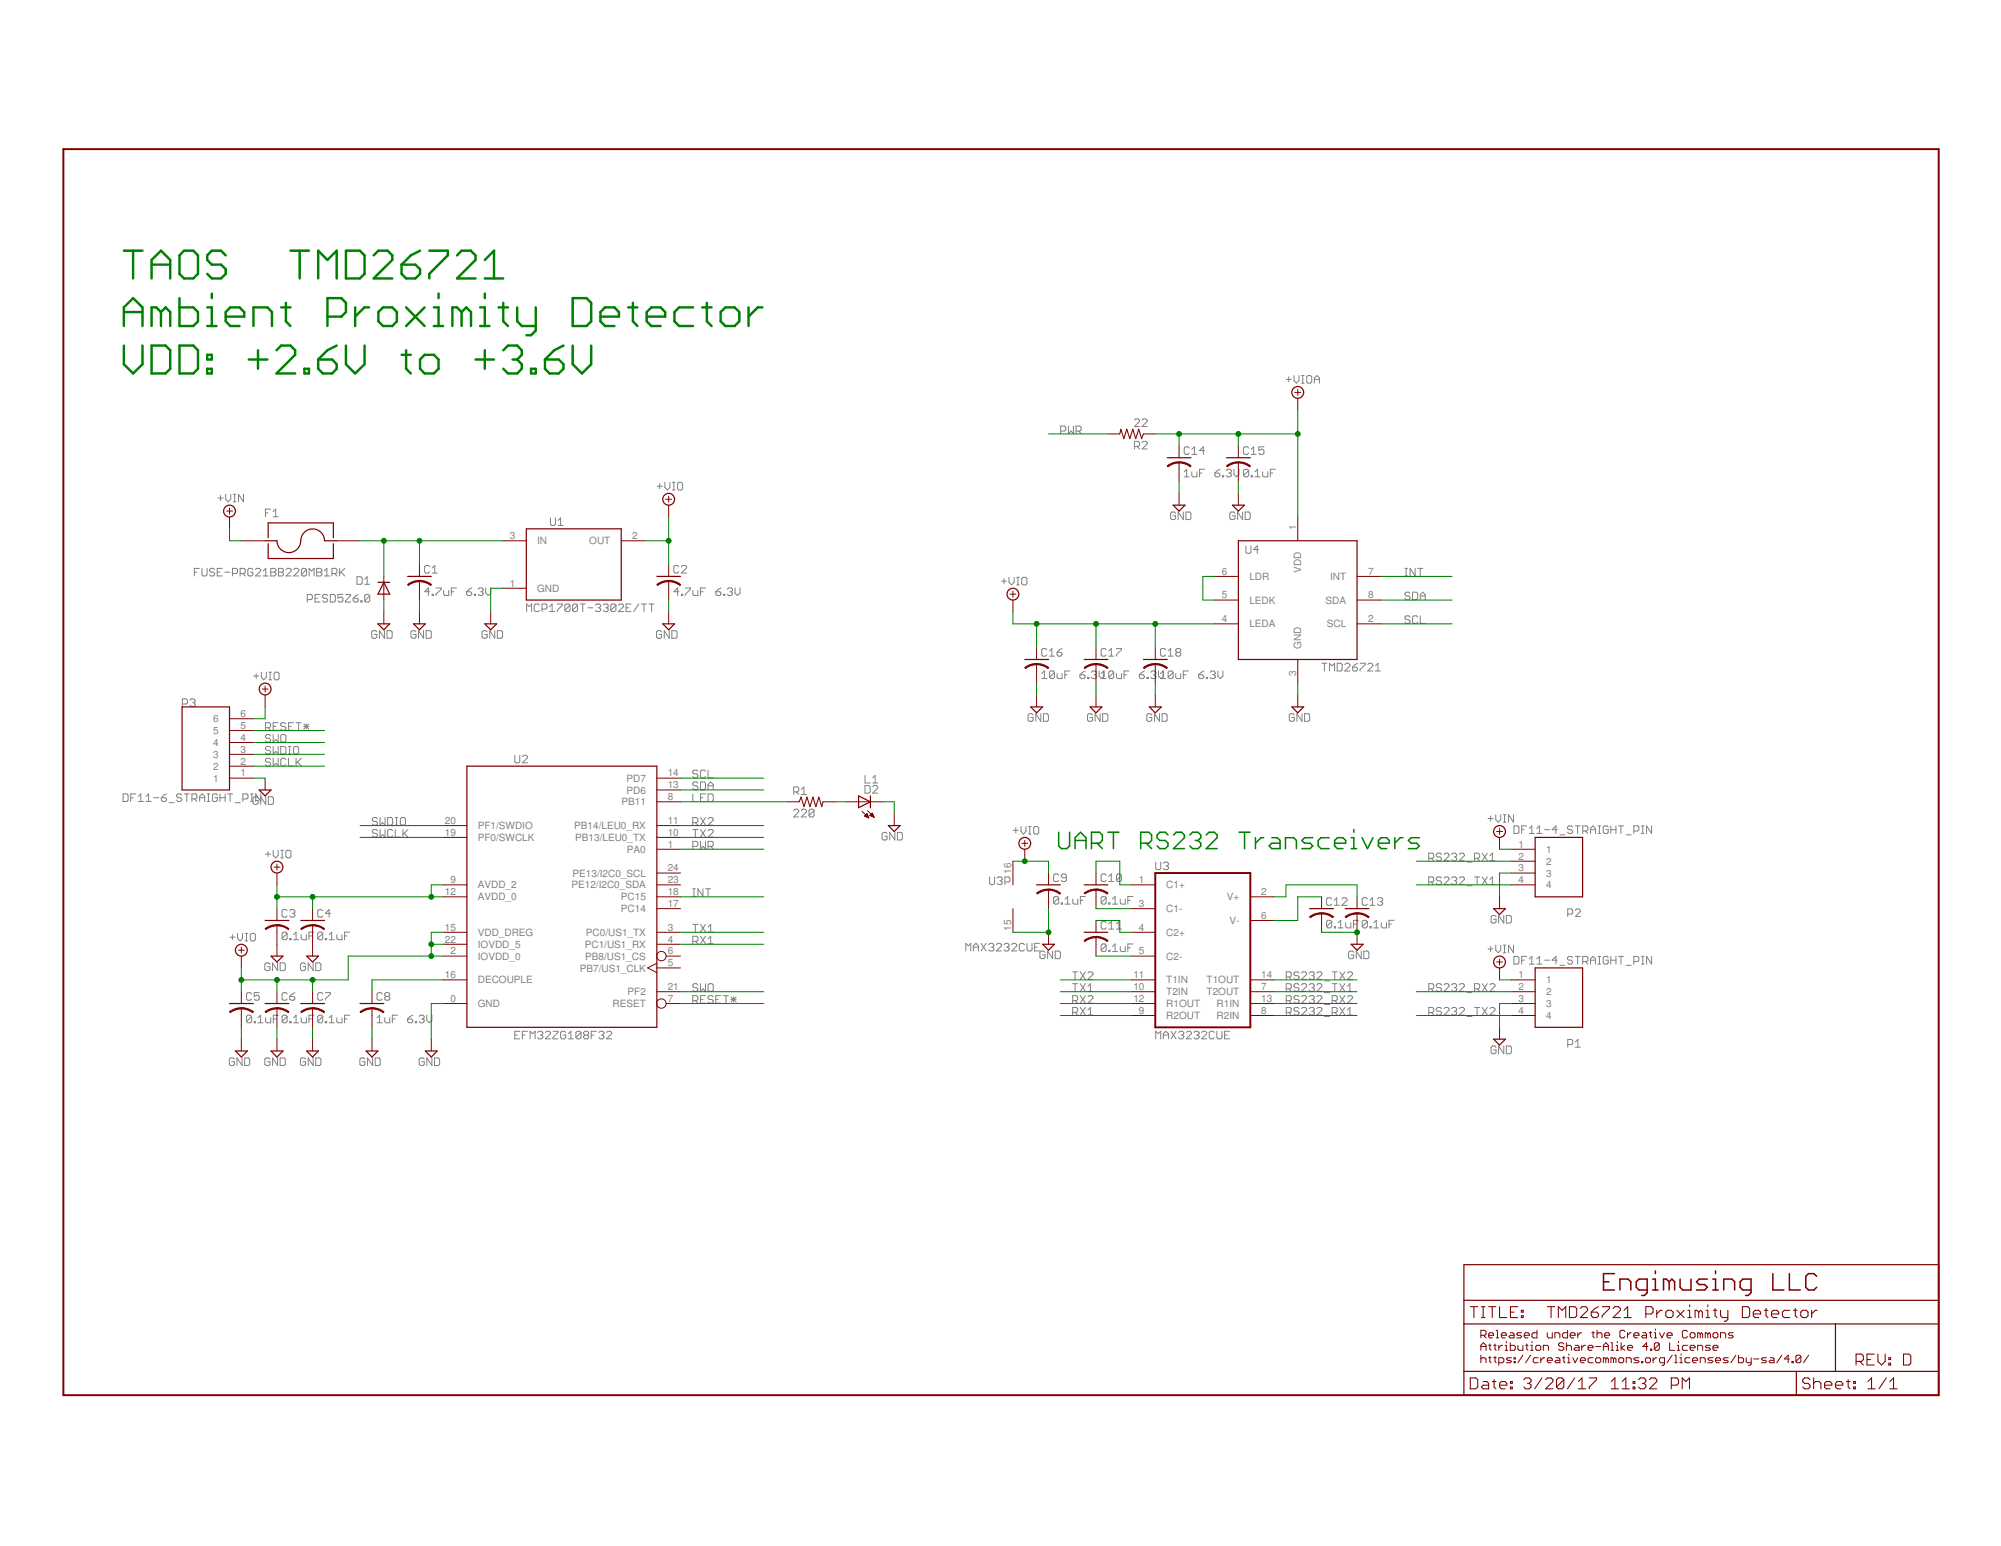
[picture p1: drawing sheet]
<svg xmlns="http://www.w3.org/2000/svg" width="279mm" height="216mm" viewBox="0 0 279 216" stroke-linecap="round" stroke-linejoin="round" font-family="sans-serif">
<defs><g id="words">
<g font-size="1.4" fill="#808080">
<text x="71.2" y="75.3">3</text>
<text x="75" y="76">IN</text>
<text x="82.3" y="76">OUT</text>
<text x="88.3" y="75.3">2</text>
<text x="181" y="74" transform="rotate(-90 181 74)">1</text>
<text x="71.2" y="81.9">1</text>
<text x="75" y="82.6">GND</text>
<text x="170.6" y="80.3">6</text>
<text x="170.6" y="83.6">5</text>
<text x="174.4" y="81">LDR</text>
<text x="181.7" y="80" transform="rotate(-90 181.7 80)">VDD</text>
<text x="185.7" y="81">INT</text>
<text x="191" y="80.3">7</text>
<text x="191" y="83.6">8</text>
<text x="170.6" y="86.9">4</text>
<text x="174.4" y="87.6">LEDA</text>
<text x="174.4" y="84.3">LEDK</text>
<text x="185.1" y="84.3">SDA</text>
<text x="185.3" y="87.6">SCL</text>
<text x="191" y="86.9">2</text>
<text x="181" y="94.4" transform="rotate(-90 181 94.4)">3</text>
<text x="181.7" y="90.6" transform="rotate(-90 181.7 90.6)">GND</text>
<text x="29.7" y="100.9">6</text>
<text x="33.6" y="101.8">5</text>
<text x="33.6" y="100.1">6</text>
<text x="29.7" y="107.5">2</text>
<text x="29.7" y="105.8">3</text>
<text x="29.7" y="104.2">4</text>
<text x="29.7" y="102.5">5</text>
<text x="33.6" y="106.8">2</text>
<text x="33.6" y="105.1">3</text>
<text x="33.6" y="103.5">4</text>
<text x="29.7" y="109.2">1</text>
<text x="33.6" y="108.4">1</text>
<text x="86.8" y="112.5">PB11</text>
<text x="87.5" y="110.8">PD6</text>
<text x="87.5" y="109.2">PD7</text>
<text x="93.2" y="111.7">8</text>
<text x="93.2" y="110.1">13</text>
<text x="93.2" y="108.4">14</text>
<text x="62.1" y="116.7">19</text>
<text x="62.1" y="115.1">20</text>
<text x="66.7" y="117.4">PF0/SWCLK</text>
<text x="66.7" y="115.8">PF1/SWDIO</text>
<text x="80.2" y="115.8">PB14/LEU0_RX</text>
<text x="80.3" y="117.4">PB13/LEU0_TX</text>
<text x="87.5" y="119.1">PA0</text>
<text x="93.2" y="118.4">1</text>
<text x="93.2" y="116.7">10</text>
<text x="93.2" y="115.1">11</text>
<text x="212" y="118.4">1</text>
<text x="215.9" y="119.1">1</text>
<text x="62.1" y="125">12</text>
<text x="62.9" y="123.3">9</text>
<text x="66.7" y="125.7">AVDD_0</text>
<text x="66.7" y="124.1">AVDD_2</text>
<text x="79.8" y="124.1">PE12/I2C0_SDA</text>
<text x="79.9" y="122.4">PE13/I2C0_SCL</text>
<text x="86.7" y="125.7">PC15</text>
<text x="93.2" y="125">18</text>
<text x="93.2" y="123.3">23</text>
<text x="93.2" y="121.7">24</text>
<text x="141.2" y="122.1" transform="rotate(-90 141.2 122.1)">16</text>
<text x="159" y="123.3">1</text>
<text x="162.8" y="124.1">C1+</text>
<text x="171.3" y="125.7">V+</text>
<text x="176.1" y="125">2</text>
<text x="212" y="120">2</text>
<text x="212" y="121.7">3</text>
<text x="212" y="123.3">4</text>
<text x="215.9" y="120.8">2</text>
<text x="215.9" y="122.4">3</text>
<text x="215.9" y="124.1">4</text>
<text x="62.1" y="131.6">22</text>
<text x="62.1" y="130">15</text>
<text x="66.7" y="130.7">VDD_DREG</text>
<text x="81.8" y="130.7">PC0/US1_TX</text>
<text x="86.7" y="127.4">PC14</text>
<text x="93.2" y="130">3</text>
<text x="93.2" y="131.6">4</text>
<text x="93.2" y="126.7">17</text>
<text x="141.2" y="130" transform="rotate(-90 141.2 130)">15</text>
<text x="159" y="126.7">3</text>
<text x="159" y="130">4</text>
<text x="162.8" y="127.4">C1-</text>
<text x="162.8" y="130.7">C2+</text>
<text x="171.7" y="129">V-</text>
<text x="176.1" y="128.3">6</text>
<text x="62.1" y="136.6">16</text>
<text x="62.9" y="133.3">2</text>
<text x="66.7" y="137.3">DECOUPLE</text>
<text x="66.7" y="134">IOVDD_0</text>
<text x="66.7" y="132.4">IOVDD_5</text>
<text x="81" y="135.7">PB7/US1_CLK</text>
<text x="81.7" y="132.4">PC1/US1_RX</text>
<text x="81.7" y="134">PB8/US1_CS</text>
<text x="93.2" y="134.9">5</text>
<text x="93.2" y="133.3">6</text>
<text x="158.2" y="136.6">11</text>
<text x="159" y="133.3">5</text>
<text x="162.8" y="134">C2-</text>
<text x="162.8" y="137.3">T1IN</text>
<text x="168.5" y="137.3">T1OUT</text>
<text x="176.1" y="136.6">14</text>
<text x="212" y="136.6">1</text>
<text x="215.9" y="137.3">1</text>
<text x="62.9" y="139.9">0</text>
<text x="66.7" y="140.6">GND</text>
<text x="85.5" y="140.6">RESET</text>
<text x="87.6" y="139">PF2</text>
<text x="93.2" y="138.3">21</text>
<text x="93.2" y="139.9">7</text>
<text x="158.2" y="139.9">12</text>
<text x="158.2" y="138.3">10</text>
<text x="159" y="141.6">9</text>
<text x="162.8" y="140.6">R1OUT</text>
<text x="162.8" y="142.3">R2OUT</text>
<text x="162.8" y="139">T2IN</text>
<text x="168.5" y="139">T2OUT</text>
<text x="169.9" y="140.6">R1IN</text>
<text x="169.9" y="142.3">R2IN</text>
<text x="176.1" y="139.9">13</text>
<text x="176.1" y="141.6">8</text>
<text x="176.1" y="138.3">7</text>
<text x="212" y="138.3">2</text>
<text x="212" y="139.9">3</text>
<text x="212" y="141.6">4</text>
<text x="215.9" y="139">2</text>
<text x="215.9" y="140.6">3</text>
<text x="215.9" y="142.3">4</text>
</g>
</g></defs>
<g fill="none" stroke="#808080" stroke-width=".14">
<path d="M149.2 59.5v1.1l.3-.4 .4 .4v-1.1M158.4 58.7l.2-.2h.3l.2 .2v.1l-.7 .8h.7M159.5 58.7l.2-.2h.3l.2 .2v.1l-.7 .8h.7M179.6 53h.7M180 52.6v.7M180.7 52.5v.6l.3 .4 .4-.4v-.6M181.7 53.5h.4M181.7 52.5h.4M181.9 52.5v1M182.5 52.6l.1-.1h.4l.2 .1v.7l-.2 .2h-.4l-.1-.2zM183.5 53h.7M183.5 53.5v-.7l.4-.3 .3 .3v.7"/>
<path d="M27.1 79.9h.4M27.8 79.4h-.7v1M28.2 79.4v.9l.2 .1h.3l.2-.1v-.9M30 79.5l-.2-.1h-.4l-.1 .1v.2l.1 .2h.4l.2 .2v.2l-.2 .1h-.4l-.1-.1M30.3 79.9h.4M30.4 69.6h.8M30.8 69.2v.7M31 79.4h-.7v1h.7M31.4 79.9h.7M31.5 69v.7l.4 .4 .3-.4v-.7M32.6 70.1h.3M32.6 69h.3"/>
<path d="M32.8 69v1.1M34 69v1.1l-.7-1.1v1.1M35.3 79.5l-.2-.1h-.3l-.2 .1v.8l.2 .1h.3l.2-.1v-.4h-.3M35.7 79.5l.2-.1h.3l.2 .1v.2l-.7 .7h.7M36.7 79.7l.4-.3v1M37.1 71.6h.3M37.8 71.1h-.7v1.1M37.8 79.4h.5l.2 .1v.2l-.2 .2 .2 .2v.2l-.2 .1h-.5zM37.8 79.9h.5M38.1 71.4l.4-.3v1.1M38.1 72.2h.7M38.9 79.4h.5l.2 .1v.2l-.2 .2 .2 .2v.2l-.2 .1h-.5z"/>
<path d="M38.9 79.9h.5M39.9 79.5l.2-.1h.4l.2 .1v.2l-.8 .7h.8M41 79.5l.2-.1h.4l.1 .1v.2l-.7 .7h.7M42.8 79.5l-.2-.1h-.3l-.2 .1v.8M42.8 79.5v.8l-.2 .1h-.3l-.2-.1M42.8 79.5l-.7 .8M44.2 79.4h.5l.2 .1v.2l-.2 .2 .2 .2v.2l-.2 .1h-.5zM44.2 79.9h.5M45.3 79.7l.3-.3v1M47.4 79.4v1M47.6 79.9l.5 .5M48.1 79.4l-.7 .7"/>
<path d="M60 79.1l-.2-.1h-.3l-.2 .1v.7l.2 .2h.3l.2-.2M60.3 79.3l.4-.3v1M76.9 72.3v.9l.1 .2h.4l.2-.2v-.9M77.9 72.7l.4-.4v1.1M77.9 73.4h.7M91.8 67.9h.7M92.1 67.5v.7M92.8 67.4v.7l.4 .3 .3-.3v-.7M93.9 68.4h.4M93.9 67.4h.4M94.1 67.4v1M94.8 67.4h.3l.2 .1v.7l-.2 .2h-.3l-.2-.2v-.7z"/>
<path d="M94.8 79.1l-.2-.1h-.3l-.2 .1v.7l.2 .2h.3l.2-.2M95.1 79.1l.2-.1h.4l.2 .1v.2l-.8 .7h.8M148.1 60.2h.5l.2-.2v-.3l-.2-.2h-.5v1.1M150.2 60.2h.6l.2-.2v-.3l-.2-.2h-.6v1.1M150.6 60.2l.4 .4M158.4 62.3h.5l.2-.1v-.4l-.2-.2h-.5v1.1M158.7 62.3l.4 .4M159.5 61.8l.2-.2h.3l.2 .2v.2l-.7 .7h.7M164.1 71.7l-.1-.2h-.4l-.2 .2v.7l.2 .2h.4l.1-.2v-.4h-.3M165.2 71.5v1.1l-.7-1.1v1.1M165.4 65.9l.3-.4v1.1M165.4 66.6h.7"/>
<path d="M165.6 71.5h.5l.2 .2v.7l-.2 .2h-.5zM166.1 62.6l-.2-.2h-.4l-.1 .2v.7l.1 .2h.4l.2-.2M166.4 65.9v.5l.2 .2h.5v-.7M166.4 63.5h.7M166.4 62.7l.4-.3v1.1M167.5 66.1h.3M168.2 65.5h-.7v1.1M168.2 62.9h-.7l.5-.5v1.1M169.6 66.1h.6l.1 .2v.1l-.1 .2h-.4l-.2-.2zM170.3 65.5l-.7 .6M170.7 66.4h.2v.2h-.2zM171.2 65.7l.2-.2h.3l.2 .2v.2l-.2 .2"/>
<path d="M171.6 66.1h.1M171.7 66.1l.2 .2v.1l-.2 .2h-.3l-.2-.2M172.3 65.5v.8l.3 .3 .4-.3v-.8M172.4 71.7l-.1-.2h-.4l-.2 .2v.7l.2 .2h.4l.1-.2v-.4h-.3M173.5 71.5v1.1l-.7-1.1v1.1M173.9 71.5h.5l.2 .2v.7l-.2 .2h-.5zM174 76.2v.9l.1 .2h.4l.2-.2v-.9M174.3 65.7v.7l-.1 .2h-.4l-.2-.2M174.3 65.7l-.1-.2h-.4l-.2 .2v.7M174.3 62.6l-.1-.2h-.4l-.2 .2v.7l.2 .2h.4l.1-.2M174.3 65.7l-.7 .7M174.7 66.4h.2v.2h-.2z"/>
<path d="M174.7 63.5h.7M174.7 62.7l.3-.3v1.1M175.2 66.6h.7M175.2 65.9l.4-.4v1.1M175.7 76.8h-.7l.6-.6v1.1M176.3 65.9v.5l.2 .2h.5v-.7M176.5 62.4h-.7v.5l.3-.2h.2l.2 .2v.4l-.2 .2h-.4l-.1-.2M177.4 66.1h.3M178.1 65.5h-.7v1.1M196.2 79.4h.3M196.3 79.4v1M197.6 79.4v1l-.7-1v1"/>
<path d="M198 79.4h.7M198.3 79.4v1M25.5 98.3h.5l.2-.2v-.3l-.2-.2h-.5v1.1M26.5 97.8l.2-.2h.4l.1 .2v.2l-.1 .1M26.9 98.1h.2M27.1 98.1l.1 .2v.2l-.1 .2h-.4l-.2-.2M32.5 80.1h.5l.2-.2v-.4l-.2-.1h-.5v1M33.5 80.1h.6l.1-.2v-.4l-.1-.1h-.6v1M33.9 80.1l.3 .3M35.4 94.4h.7M35.8 94.1v.7M36.5 93.9v.7l.3 .3 .4-.3v-.7"/>
<path d="M36.7 80.4h.7M37.5 94.9h.4M37.5 93.9h.4M37.7 93.9v1M38.4 93.9h.4l.2 .2v.7l-.2 .1h-.4l-.1-.1v-.7zM42.9 83.7h.5l.2-.2v-.3l-.2-.2h-.5v1.1M43.2 80.4v-1l.3 .3 .4-.3v1M44 83.5h.3M44.7 83h-.7v1.1h.7M45.3 80.4h.7M45.7 83.2l-.1-.2h-.4l-.2 .2v.2l.2 .1h.4l.1 .2v.2l-.1 .2h-.4l-.2-.2M46.1 83h.6l.1 .2v.7l-.1 .2h-.6z"/>
<path d="M46.4 80.1h.5l.2-.2v-.4l-.2-.1h-.5v1M46.7 80.1l.4 .3M47.9 83h-.7v.5l.3-.1h.2l.2 .1v.4l-.2 .2h-.4l-.1-.2M48.2 83h.8v.2l-.8 .7v.2h.8M49.3 83.5h.5l.2 .2v.2l-.2 .2h-.3l-.2-.2zM49.8 80.5h.6l.2 .2v.7l-.2 .2h-.6zM50 83l-.7 .5M50.4 83.9h.2v.2h-.2zM50.9 81.6h.7M50.9 80.9l.4-.4v1.1M51.6 83.2l-.1-.2h-.4l-.2 .2v.7M51.6 83.2v.7l-.1 .2h-.4l-.2-.2"/>
<path d="M51.6 83.2l-.7 .7M52.6 88.2l-.2-.1h-.3l-.2 .1v.8l.2 .1h.3l.2-.1v-.4h-.3M53.7 88.1v1l-.7-1v1M54 88.1h.6l.2 .1v.8l-.2 .1h-.6zM58.1 88.2l-.2-.1h-.3l-.2 .1v.8l.2 .1h.3l.2-.1v-.4h-.4M59.1 88.1v1l-.7-1v1M59.5 88.1h.5l.2 .1v.8l-.2 .1h-.5zM60 82.6h-.7l.5-.5v1.1M60.3 83h.2v.2h-.2zM60.3 80h.8M60.9 82.1h.7v.2l-.7 .7v.2M62 82.5v.5l.1 .2h.6v-.7"/>
<path d="M63 82.6h.4M63.7 82.1h-.7v1.1M65.2 82.6h.5l.2 .2v.2l-.2 .2h-.4l-.1-.2zM65.9 82.1l-.7 .5M66.2 83h.2v.2h-.2zM66.8 82.3l.1-.2h.4l.2 .2v.2l-.2 .1M67.1 82.6h.2M67.3 82.6l.2 .2v.2l-.2 .2h-.4l-.1-.2M67.8 82.1v.7l.4 .4 .3-.4v-.7M68 88.2l-.2-.1h-.3l-.2 .1v.8l.2 .1h.3l.2-.1v-.4h-.3M69.1 88.1v1l-.7-1v1M69.4 88.1h.6l.2 .1v.8l-.2 .1h-.6z"/>
<path d="M73.5 85.4v-1.1l.4 .4 .3-.4v1.1M75.3 84.5l-.2-.2h-.3l-.2 .2v.7l.2 .2h.3l.2-.2M75.7 85h.5l.2-.1v-.4l-.2-.2h-.5v1.1M76.7 85.4h.7M76.7 84.7l.4-.4v1.1M77.8 84.3h.7v.2l-.7 .7v.2M79.6 84.5l-.2-.2h-.3l-.2 .2v.7M79.6 84.5v.7l-.2 .2h-.3l-.2-.2M79.6 84.5l-.7 .7M80.6 84.5l-.1-.2h-.4l-.2 .2v.7M80.6 84.5v.7l-.1 .2h-.4l-.2-.2M80.6 84.5l-.7 .7"/>
<path d="M81 84.3h.7M81.4 84.3v1.1M82.1 84.9h.7M83.1 84.5l.2-.2h.4l.2 .2v.2l-.2 .2M83.5 84.9h.2M83.7 84.9l.2 .1v.2l-.2 .2h-.4l-.2-.2M84.2 84.5l.2-.2h.4l.1 .2v.2l-.1 .2M84.6 84.9h.2M84.8 84.9l.1 .1v.2l-.1 .2h-.4l-.2-.2M86 84.5l-.2-.2h-.4l-.1 .2v.7M86 84.5v.7l-.2 .2h-.4l-.1-.2M86 84.5l-.7 .7"/>
<path d="M86.4 84.5l.1-.2h.4l.2 .2v.2l-.7 .7h.7M87.4 84.9h.4M88.1 84.3h-.7v1.1h.7M89.2 84.3l-.7 1.1M89.6 84.3h.7M89.9 84.3v1.1M90.6 84.3h.7M91 84.3v1.1M92.4 88.2l-.2-.1h-.3l-.2 .1v.8l.2 .1h.3l.2-.1v-.4h-.4M93.5 88.1v1l-.7-1v1M93.8 88.1h.5l.2 .1v.8l-.2 .1h-.5zM94.8 82.6h-.7l.5-.5v1.1"/>
<path d="M95.1 83h.2v.2h-.2zM95.7 82.1h.7v.2l-.7 .7v.2M96.8 82.5v.5l.1 .2h.6v-.7M97.8 82.6h.4M98.5 82.1h-.7v1.1M99.9 82.6h.6l.2 .2v.2l-.2 .2h-.4l-.2-.2zM100.7 82.1l-.8 .5M101 83h.2v.2h-.2zM101.6 82.3l.1-.2h.4l.2 .2v.2l-.2 .1M101.9 82.6h.2M102.1 82.6l.2 .2v.2l-.2 .2h-.4l-.1-.2M102.6 82.1v.7l.4 .4 .3-.4v-.7"/>
<path d="M139.8 81.2h.7M140.2 80.8v.7M140.9 80.6v.7l.3 .4 .4-.4v-.7M142 81.7h.3M142 80.6h.3M142.1 80.6v1.1M142.7 80.8l.2-.2h.3l.2 .2v.7l-.2 .2h-.3l-.2-.2zM144.3 99.9l-.2-.2h-.4l-.1 .2v.7l.1 .1h.4l.2-.1v-.4h-.4M145.3 99.7v1l-.7-1v1M145.5 94.8h.7M145.5 94.1l.3-.4v1.1M145.7 99.7h.5l.2 .2v.7l-.2 .1h-.5z"/>
<path d="M146.2 90.7l-.2-.1h-.4l-.1 .1v.7l.1 .2h.4l.2-.2M146.5 90.9l.4-.3v1M146.5 91.6h.7M147.2 93.9l-.1-.2h-.4l-.2 .2v.7M147.2 93.9l-.7 .7M147.2 93.9v.7l-.1 .2h-.4l-.2-.2M147.6 94.1v.5l.2 .2h.5v-.7M147.6 91.1h.5l.2 .2v.1l-.2 .2h-.3l-.2-.2zM148.3 90.6l-.7 .5M148.7 94.2h.3M149.4 93.7h-.7v1.1M150.8 94.2h.5l.2 .2v.2l-.2 .2h-.3l-.2-.2z"/>
<path d="M151.5 93.7l-.7 .5M151.9 94.6h.1v.2h-.1zM152.4 93.9l.2-.2h.3l.2 .2v.2l-.2 .1M152.5 99.9l-.1-.2h-.4l-.2 .2v.7l.2 .1h.4l.1-.1v-.4h-.3M152.8 94.2h.1M152.9 94.2l.2 .2v.2l-.2 .2h-.3l-.2-.2M153.5 93.7v.7l.3 .4 .4-.4v-.7M153.6 99.7v1l-.7-1v1M153.8 94.8h.7M153.8 94.1l.3-.4v1.1M154 99.7h.5l.2 .2v.7l-.2 .1h-.5zM154.5 90.7l-.2-.1h-.4l-.1 .1v.7l.1 .2h.4l.2-.2"/>
<path d="M154.8 91.6h.7M154.8 90.9l.4-.3v1M155.5 93.9l-.2-.2h-.3l-.2 .2v.7M155.5 93.9v.7l-.2 .2h-.3l-.2-.2M155.5 93.9l-.7 .7M155.9 94.1v.5l.2 .2h.5v-.7M155.9 90.6h.7v.1l-.7 .7v.2M157 94.2h.3M157.6 93.7h-.6v1.1M159.1 94.2h.5l.2 .2v.2l-.2 .2h-.3l-.2-.2zM159.8 93.7l-.7 .5M160.1 94.6h.2v.2h-.2z"/>
<path d="M160.7 93.9l.2-.2h.3l.2 .2v.2l-.2 .1M160.8 99.9l-.1-.2h-.4l-.2 .2v.7l.2 .1h.4l.1-.1v-.4h-.3M161 94.2h.2M161.2 94.2l.2 .2v.2l-.2 .2h-.3l-.2-.2M161.8 93.7v.7l.3 .4 .4-.4v-.7M161.9 99.7v1l-.7-1v1M162 94.1l.4-.4v1.1M162 94.8h.8M162.3 99.7h.5l.2 .2v.7l-.2 .1h-.5zM162.8 90.7l-.2-.1h-.4l-.2 .1v.7l.2 .2h.4l.2-.2M163.1 90.9l.3-.3v1M163.1 91.6h.7"/>
<path d="M163.8 93.9l-.2-.2h-.3l-.2 .2v.7M163.8 93.9v.7l-.2 .2h-.3l-.2-.2M163.8 93.9l-.7 .7M164.2 94.1v.5l.1 .2h.6v-.7M164.3 91.1l-.1-.2v-.2l.1-.1h.4l.2 .1v.2l-.2 .2M164.3 91.1l-.1 .2v.1l.1 .2h.4l.2-.2v-.1l-.2-.2M164.3 91.1h.4M165.2 94.2h.4M165.9 93.7h-.7v1.1M167.4 94.2h.5l.2 .2v.2l-.2 .2h-.3l-.2-.2zM168.1 93.7l-.7 .5M168.4 94.6h.2v.2h-.2z"/>
<path d="M169 93.9l.1-.2h.4l.2 .2v.2l-.2 .1M169.3 94.2h.2M169.5 94.2l.2 .2v.2l-.2 .2h-.4l-.1-.2M170.1 93.7v.7l.3 .4 .4-.4v-.7M180.7 99.9l-.1-.2h-.4l-.2 .2v.7l.2 .1h.4l.1-.1v-.4h-.3M181.8 99.7v1l-.7-1v1M182.2 99.7h.5l.2 .2v.7l-.2 .1h-.5zM184.6 92.6h.7M184.9 92.6v1.1M185.6 93.7v-1.1l.4 .4 .4-.4v1.1M186.7 92.6h.5l.2 .2v.7l-.2 .2h-.5zM187.8 92.8l.2-.2h.3l.2 .2v.2l-.7 .7h.7"/>
<path d="M188.8 93.2h.6l.1 .1v.2l-.1 .2h-.4l-.2-.2zM189.5 92.6l-.7 .6M189.9 92.6h.7v.2l-.7 .7v.2M191 92.8l.2-.2h.3l.2 .2v.2l-.7 .7h.7M192 93.7h.8M192 93l.4-.4v1.1M196.2 80.4h.3M196.9 82.9l-.2-.2h-.4l-.1 .2v.1l.1 .2h.4l.2 .2v.2l-.2 .2h-.4l-.1-.2M196.9 86.2l-.2-.2h-.4l-.1 .2v.2l.1 .1h.4l.2 .2v.2l-.2 .2h-.4l-.1-.2M197.2 82.7h.6l.2 .2v.7l-.2 .2h-.6zM198 86.2l-.2-.2h-.4l-.2 .2v.7l.2 .2h.4l.2-.2M198.3 86v1.1h.7"/>
<path d="M198.3 83.8v-.8l.4-.3 .3 .3v.8M198.3 83.2h.7M17.2 110.9h.5l.2 .1v.7l-.2 .2h-.5zM18.2 111.4h.4M19 110.9h-.8v1M19.3 111.9h.7M19.3 111.2l.4-.3v1M20.4 111.9h.7M20.4 111.2l.3-.3v1M21.5 111.4h.7M22.5 111.4h.6l.1 .2v.1l-.1 .2h-.4l-.2-.2zM23.2 110.9l-.3 .1-.4 .4"/>
<path d="M23.6 112.1h.7M25.4 111l-.2-.1h-.4l-.1 .1v.2l.1 .2h.4l.2 .2v.1l-.2 .2h-.4l-.1-.2M25.7 110.9h.7M26.1 110.9v1M26.8 111.6h.5l.2-.2v-.4l-.2-.1h-.5v1M27.2 111.6l.3 .3M27.9 111.4h.7M27.9 111.9v-.7l.3-.3 .4 .3v.7M28.9 111.9h.4M28.9 110.9h.4M29.1 110.9v1M30.4 111l-.2-.1h-.4l-.1 .1v.7l.1 .2h.4l.2-.2v-.3h-.4"/>
<path d="M30.7 111.4h.7M30.7 110.9v1M31.4 110.9v1M31.8 110.9h.7M32.1 110.9v1M32.9 112.1h.6M33.9 111.6h.6l.1-.2v-.4l-.1-.1h-.6v1M35 111.9h.3M35 110.9h.3M35.2 110.9v1M35.7 111.9v-1l.7 1M36 111.5l-.1-.2h-.4l-.2 .2v.7l.2 .1h.4l.1-.1v-.4h-.3"/>
<path d="M36.4 110.9v1.4M36.4 111.3l.7 1v-1M37.1 101.6h.5l.2-.1v-.4l-.2-.2h-.5v1.1M37.1 119.3h.7M37.4 118.9v.7M37.4 101.6l.4 .4M37.5 111.3h.5l.2 .2v.7l-.2 .1h-.5zM37.8 102.8l-.2-.2h-.3l-.2 .2v.1l.2 .2h.3l.2 .2v.2l-.2 .1h-.3l-.2-.1M37.8 104.4l-.2-.2h-.3l-.2 .2v.2l.2 .2h.3l.2 .1v.2l-.2 .2h-.3l-.2-.2M37.8 106.1l-.2-.2h-.3l-.2 .2v.2l.2 .1h.3l.2 .2v.2l-.2 .2h-.3l-.2-.2M38.1 102.6v1l.4-.3 .3 .3v-1M38.1 104.2v1.1l.4-.4 .3 .4v-1.1"/>
<path d="M38.1 105.9v1.1l.4-.4 .3 .4v-1.1M38.1 118.7v.7l.4 .4 .3-.4v-.7M38.1 101.5h.4M38.8 100.9h-.7v1.1h.7M39.2 119.8h.4M39.2 118.7h.4M39.2 102.8l.2-.2h.3l.2 .2v.7l-.2 .1h-.3l-.2-.1zM39.2 104.2h.5l.2 .2v.7l-.2 .2h-.5zM39.4 118.7v1.1M39.9 118.9l.2-.2h.3l.2 .2v.7l-.2 .2h-.3l-.2-.2zM39.9 101.1l-.2-.2h-.3l-.2 .2v.2l.2 .2h.3l.2 .1v.2l-.2 .2h-.3l-.2-.2M39.9 106.1l-.2-.2h-.3l-.2 .2v.7l.2 .2h.3l.2-.2"/>
<path d="M40.3 101.5h.3M40.3 105.9v1.1h.7M40.3 104.2h.3M40.3 105.3h.3M40.4 104.2v1.1M41 104.4l.2-.2h.3l.2 .2v.7l-.2 .2h-.3l-.2-.2zM41 100.9h-.7v1.1h.7M41.3 105.9v1.1M41.3 100.9h.8M41.5 106.4l.6 .6M41.7 100.9v1.1M42.1 105.9l-.8 .7"/>
<path d="M42.4 101.5h.7M42.4 101.1l.7 .7M42.8 101.1v.7M43.1 101.1l-.7 .7M52.7 116l-.2-.2h-.3l-.2 .2v.2l.2 .2h.3l.2 .1v.2l-.2 .2h-.3l-.2-.2M52.7 114.4l-.2-.2h-.3l-.2 .2v.1l.2 .2h.3l.2 .2v.2l-.2 .1h-.3l-.2-.1M53.1 114.2v1l.3-.3 .4 .3v-1M53.1 115.8v1.1l.3-.4 .4 .4v-1.1M54.1 114.2h.6l.1 .2v.7l-.1 .1h-.6zM54.8 116l-.1-.2h-.4l-.2 .2v.7l.2 .2h.4l.1-.2M55.2 115.8v1.1h.7M55.2 114.2h.3"/>
<path d="M55.2 115.2h.3M55.4 114.2v1M56.1 114.2h.3l.2 .2v.7l-.2 .1h-.3l-.2-.1v-.7zM56.3 115.8v1.1M56.4 116.4l.6 .5M57 115.8l-.7 .7M71.9 105.5v.9l.2 .1h.3l.2-.1v-.9M72.9 105.7l.2-.2h.4l.2 .2v.1l-.8 .7h.8M96.7 115.8h.8M96.7 110.9v1h.8M96.7 114.9h.6l.2-.2v-.3l-.2-.2h-.6v1M96.7 118.2h.6l.2-.2v-.3l-.2-.2h-.6v1.1"/>
<path d="M97.1 114.9l.4 .3M97.1 115.8v1.1M97.5 107.7l-.2-.2h-.4l-.2 .2v.2l.2 .2h.4l.2 .2v.1l-.2 .2h-.4l-.2-.2M97.5 109.4l-.2-.2h-.4l-.2 .2v.2l.2 .1h.4l.2 .2v.2l-.2 .2h-.4l-.2-.2M97.8 111.4h.3M97.8 109.2h.5l.2 .2v.7l-.2 .2h-.5zM97.8 117.5v1.1l.3-.4 .4 .4v-1.1M97.8 114.2l.7 1M97.8 115.8l.7 1.1M98.5 110.9h-.7v1h.7M98.5 107.7l-.2-.2h-.3l-.2 .2v.7l.2 .2h.3l.2-.2M98.5 114.2l-.7 1"/>
<path d="M98.5 115.8l-.7 1.1M98.9 116l.1-.2h.4l.2 .2v.2l-.7 .7h.7M98.9 110.9h.5l.2 .1v.7l-.2 .2h-.5zM98.9 109.7h.7M98.9 107.5v1.1h.7M98.9 110.3v-.7l.3-.4 .4 .4v.7M98.9 118.2h.5l.2-.2v-.3l-.2-.2h-.5v1.1M98.9 114.4l.1-.2h.4l.2 .2v.1l-.7 .7h.7M99.2 118.2l.4 .4M110.8 113.2l.2-.2h.4l.1 .2v.2l-.7 .7h.7M110.8 110.6h.6l.1-.2v-.3l-.1-.2h-.6v1.1M111.2 110.6l.3 .4"/>
<path d="M111.9 113.2l.2-.2h.3l.2 .2v.2l-.7 .7h.7M111.9 110.2l.3-.3v1.1M111.9 111h.7M113.7 113.2v.7l-.2 .2h-.4l-.1-.2M113.7 113.2l-.2-.2h-.4l-.1 .2v.7M113.7 113.2l-.7 .7M120.8 108.3v1h.7M120.8 109.7h.5l.2 .2v.7l-.2 .2h-.5zM121.9 109.3h.7M121.9 108.6l.3-.3v1M121.9 109.9l.1-.2h.4l.2 .2v.2l-.7 .7h.7M123.9 116.4l-.2-.2h-.4l-.1 .2v.7l.1 .2h.4l.2-.2v-.3h-.4"/>
<path d="M124.9 116.2v1.1l-.7-1.1v1.1M125.3 116.2h.5l.2 .2v.7l-.2 .2h-.5zM141.5 116h.7M141.8 115.6v.7M142.6 115.4v.7l.3 .4 .4-.4v-.7M143.6 116.5h.4M143.6 115.4h.4M143.8 115.4v1.1M144.3 115.6l.2-.2h.4l.1 .2v.7l-.1 .2h-.4l-.2-.2zM199.5 119.9h.5l.2-.2v-.4l-.2-.2h-.5v1.1M199.8 119.9l.4 .3M201.3 119.3l-.2-.2h-.4l-.1 .2v.2l.1 .2h.4l.2 .2v.1l-.2 .2h-.4l-.1-.2"/>
<path d="M201.6 119.3l.2-.2h.4l.1 .2v.2l-.7 .7h.7M202.7 119.3l.2-.2h.3l.2 .2v.2l-.2 .2M203.1 119.7h.1M203.2 119.7l.2 .2v.1l-.2 .2h-.3l-.2-.2M203.8 119.3l.1-.2h.4l.2 .2v.2l-.7 .7h.7M205.9 119.9h.5l.2-.2v-.4l-.2-.2h-.5v1.1M206.2 119.9l.4 .3M207 119.1l.7 1.1M207.7 119.1l-.7 1.1M207.8 114.3h.7M208 119.5l.4-.4v1.1M208.1 113.9v.8"/>
<path d="M208.9 113.8v.7l.3 .3 .3-.3v-.7M209.9 114.8h.4M209.9 113.8h.4M210.1 113.8v1M211.3 113.8v1l-.7-1v1M211.4 115.3h.5l.2 .2v.7l-.2 .2h-.5zM212.5 115.9h.3M213.2 115.3h-.7v1.1M213.5 116.4h.7M213.5 115.7l.4-.4v1.1M214.6 116.4h.7M214.6 115.7l.3-.4v1.1"/>
<path d="M215.7 115.9h.7M217.4 115.9h-.7l.6-.6v1.1M217.8 116.6h.7M219.6 115.5l-.2-.2h-.3l-.2 .2v.2l.2 .2h.3l.2 .2v.1l-.2 .2h-.3l-.2-.2M219.9 115.3h.7M220.3 115.3v1.1M221 116.1h.5l.2-.2v-.4l-.2-.2h-.5v1.1M221.4 116.1l.3 .3M222.1 115.9h.7M222.1 116.4v-.7l.3-.4 .4 .4v.7M223.1 116.4h.4M223.1 115.3h.4"/>
<path d="M223.3 115.3v1.1M224.6 115.5l-.2-.2h-.4l-.1 .2v.7l.1 .2h.4l.2-.2v-.3h-.4M224.9 115.9h.7M224.9 115.3v1.1M225.6 115.3v1.1M226 115.3h.7M226.3 115.3v1.1M227.1 116.6h.7M228.1 116.1h.6l.1-.2v-.4l-.1-.2h-.6v1.1M229.2 116.4h.4M229.2 115.3h.4M229.4 115.3v1.1"/>
<path d="M230.6 115.3v1.1l-.7-1.1v1.1M32.1 130.9h.7M32.4 130.5v.7M33.2 130.3v.7l.3 .4 .4-.4v-.7M34.2 131.4h.4M34.2 130.3h.4M34.4 130.3v1.1M34.9 130.5l.2-.2h.4l.2 .2v.7l-.2 .2h-.4l-.2-.2zM35.1 138.8l-.2-.2h-.3l-.2 .2v.7l.2 .2h.3l.2-.2M36.2 138.6h-.7v.5l.3-.1h.2l.2 .1v.4l-.2 .2h-.3l-.2-.2M37.7 134.7l-.2-.2h-.3l-.2 .2v.7l.2 .2h.3l.2-.2v-.4h-.4M38.8 134.5v1.1l-.7-1.1v1.1"/>
<path d="M39.1 134.5h.6l.1 .2v.7l-.1 .2h-.6zM40.1 127.2l-.2-.2h-.3l-.2 .2v.7l.2 .2h.3l.2-.2M40.1 130.3l-.2-.1h-.3l-.2 .1v.8M40.1 138.8l-.2-.2h-.3l-.2 .2v.7l.2 .2h.3l.2-.2M40.1 130.3v.8l-.2 .1h-.3l-.2-.1M40.1 130.3l-.7 .8M40.4 131.1h.2v.1h-.2zM40.4 139.1h.6l.2 .2v.2l-.2 .2h-.4l-.2-.2zM40.4 127.2l.2-.2h.4l.2 .2v.2l-.2 .2M40.8 127.6h.2M41 130.5l.3-.3v1M41 131.2h.7"/>
<path d="M41 127.6l.2 .1v.2l-.2 .2h-.4l-.2-.2M41.2 138.6l-.8 .5M42.1 130.5v.6l.1 .1h.6v-.7M42.7 134.7l-.2-.2h-.4l-.1 .2v.7l.1 .2h.4l.2-.2v-.4h-.4M43.1 130.7h.4M43.7 134.5v1.1l-.7-1.1v1.1M43.8 130.2h-.7v1M44.1 134.5h.5l.2 .2v.7l-.2 .2h-.5zM45.1 127.2l-.2-.2h-.4l-.1 .2v.7l.1 .2h.4l.2-.2M45.1 130.3l-.2-.1h-.4l-.1 .1v.8M45.1 138.8l-.2-.2h-.4l-.1 .2v.7l.1 .2h.4l.2-.2M45.1 130.3v.8l-.2 .1h-.4l-.1-.1"/>
<path d="M45.1 130.3l-.7 .8M45.4 131.1h.2v.1h-.2zM45.4 138.6h.7v.2l-.7 .7v.2M46 130.5l.3-.3v1M46 131.2h.7M46.1 127.6h-.7l.6-.6v1.1M47 130.5v.6l.2 .1h.6v-.7M48.1 130.7h.4M48.8 130.2h-.7v1M53.4 138.8l-.2-.2h-.4l-.2 .2v.7l.2 .2h.4l.2-.2M53.9 139.1l-.2-.1v-.2l.2-.2h.4l.1 .2v.2l-.1 .1M53.9 139.1l-.2 .2v.2l.2 .2h.4l.1-.2v-.2l-.1-.2"/>
<path d="M53.9 139.1h.4M96.7 131.5h.6l.2-.2v-.4l-.2-.2h-.6v1.1M96.7 139.7h.6l.2-.1v-.4l-.2-.2h-.6v1.1M96.7 129.1h.8M96.7 125.2h.4M96.7 124.1h.4M96.9 124.1v1.1M97.1 139.7l.4 .4M97.1 129.1v1.1M97.1 131.5l.4 .3M97.5 137.6l-.2-.2h-.4l-.2 .2v.1l.2 .2h.4l.2 .2v.2l-.2 .2h-.4l-.2-.2M97.8 137.4v1.1l.3-.4 .4 .4v-1.1"/>
<path d="M97.8 139.6h.3M97.8 129.1l.7 1.1M97.8 130.7l.7 1.1M98.1 124.1v1.1l-.6-1.1v1.1M98.5 139h-.7v1.1h.7M98.5 129.1l-.7 1.1M98.5 130.7l-.7 1.1M98.5 124.1h.7M98.9 130.2h.7M98.9 131.8h.7M98.9 124.1v1.1M98.9 129.5l.3-.4v1.1"/>
<path d="M98.9 131.1l.3-.4v1.1M99 137.4h.4l.2 .2v.7l-.2 .2h-.4l-.1-.2v-.7zM99.6 139.2l-.2-.2h-.4l-.1 .2v.2l.1 .2h.4l.2 .1v.2l-.2 .2h-.4l-.1-.2M99.9 139.6h.4M100.6 139h-.7v1.1h.7M101 139h.7M101.4 139v1.1M102.1 139.6h.7M102.1 139.2l.7 .7M102.4 139.2v.7M102.8 139.2l-.7 .7M134.9 132.8v-1.1l.3 .4 .4-.4v1.1"/>
<path d="M135.9 132.8v-.7l.4-.4 .3 .4v.7M135.9 132.3h.7M137 131.7l.7 1.1M137.7 131.7l-.7 1.1M138 131.9l.2-.2h.4l.2 .2v.2l-.2 .2M138.2 122.5v.9l.1 .1h.4l.2-.1v-.9M138.4 132.3h.2M138.6 132.3l.2 .2v.1l-.2 .2h-.4l-.2-.2M139.1 131.9l.2-.2h.4l.1 .2v.2l-.7 .7h.7M139.2 122.6l.2-.1h.4l.1 .1v.2l-.1 .2M139.6 123h.2M139.8 123l.1 .2v.2l-.1 .1h-.4l-.2-.1"/>
<path d="M140.2 131.9l.2-.2h.3l.2 .2v.2l-.2 .2M140.3 123.2h.5l.2-.2v-.4l-.2-.1h-.5v1M140.5 132.3h.2M140.7 132.3l.2 .2v.1l-.2 .2h-.3l-.2-.2M141.3 131.9l.1-.2h.4l.2 .2v.2l-.7 .7h.7M143 131.9l-.1-.2h-.4l-.2 .2v.7l.2 .2h.4l.1-.2M143.4 131.7v.9l.2 .2h.3l.2-.2v-.9M144.5 132.3h.3M145.2 131.7h-.7v1.1h.7M145.9 133l-.2-.2h-.3l-.2 .2v.7l.2 .2h.3l.2-.2v-.4h-.3M147 132.8v1.1l-.7-1.1v1.1M147.3 132.8h.6l.2 .2v.7l-.2 .2h-.6z"/>
<path d="M147.8 122.2l-.2-.2h-.3l-.2 .2v.7l.2 .2h.3l.2-.2M147.8 125.4l-.2-.2h-.3l-.2 .2v.7M147.8 125.4v.7l-.2 .2h-.3l-.2-.2M147.8 125.4l-.7 .7M148.2 126.1h.2v.2h-.2zM148.7 126.3h.7M148.7 125.6l.4-.4v1.1M148.9 122.6h-.5l-.2-.2v-.2l.2-.2h.3l.2 .2v.7l-.2 .2h-.3l-.2-.2M149.8 139.7h.5l.2-.1v-.4l-.2-.2h-.5v1.1M149.8 137.4h.7M149.8 135.7h.7M149.8 125.6v.5l.2 .2h.5v-.7"/>
<path d="M150.1 139.7l.4 .4M150.1 135.7v1.1M150.1 137.4v1.1M150.8 139l.8 1.1M150.8 137.4l.8 1.1M150.8 135.7l.8 1.1M150.9 125.7h.3M151.6 125.2h-.7v1.1M151.6 139l-.8 1.1M151.6 137.4l-.8 1.1M151.6 135.7l-.8 1.1M151.9 139.2l.2-.2h.3l.2 .2v.2l-.7 .7h.7"/>
<path d="M151.9 138.5h.7M151.9 135.9l.2-.2h.3l.2 .2v.2l-.7 .7h.7M151.9 137.7l.4-.3v1.1M154.5 125.4l-.2-.2h-.4l-.1 .2v.7M154.5 125.4v.7l-.2 .2h-.4l-.1-.2M154.5 122.2l-.2-.2h-.4l-.1 .2v.7l.1 .2h.4l.2-.2M154.5 128.9l-.2-.2h-.4l-.1 .2v.7l.1 .2h.4l.2-.2M154.5 132l-.2-.2h-.4l-.1 .2v.7M154.5 132v.7l-.2 .2h-.4l-.1-.2M154.5 125.4l-.7 .7M154.5 132l-.7 .7M154.8 126.1h.2v.2h-.2z"/>
<path d="M154.8 132.7h.2v.2h-.2zM154.8 122.4l.4-.4v1.1M154.8 129l.4-.3v1.1M154.8 123.1h.7M154.8 129.8h.7M155.3 126.3h.8M155.3 125.6l.4-.4v1.1M155.3 132.2l.4-.4v1.1M155.3 132.9h.8M155.9 129.8h.7M155.9 129l.3-.3v1.1M156.4 125.6v.5l.2 .2h.5v-.7"/>
<path d="M156.4 132.2v.5l.2 .2h.5v-.7M156.6 122.2l-.2-.2h-.3l-.2 .2v.7M156.6 122.2v.7l-.2 .2h-.3l-.2-.2M156.6 122.2l-.7 .7M157.5 125.7h.3M157.5 132.4h.3M158.2 125.2h-.7v1.1M158.2 131.8h-.7v1.1M161.4 120.4v.9l.1 .2h.4l.2-.2v-.9M162.4 120.6l.2-.2h.4l.2 .2v.2l-.2 .1M162.8 120.9h.2M163 120.9l.2 .2v.2l-.2 .2h-.4l-.2-.2"/>
<path d="M179.6 139.7h.5l.2-.1v-.4l-.2-.2h-.5v1.1M179.6 136.4h.5l.2-.2v-.3l-.2-.2h-.5v1.1M179.6 138.1h.5l.2-.2v-.3l-.2-.2h-.5v1.1M180 139.7l.3 .4M180 136.4l.3 .4M180 138.1l.3 .4M181.4 135.9l-.2-.2h-.4l-.1 .2v.2l.1 .1h.4l.2 .2v.2l-.2 .2h-.4l-.1-.2M181.4 137.6l-.2-.2h-.4l-.1 .2v.1l.1 .2h.4l.2 .2v.2l-.2 .2h-.4l-.1-.2M181.4 139.2l-.2-.2h-.4l-.1 .2v.2l.1 .2h.4l.2 .1v.2l-.2 .2h-.4l-.1-.2M181.7 139.2l.2-.2h.4l.1 .2v.2l-.7 .7h.7M181.7 135.9l.2-.2h.4l.1 .2v.2l-.7 .7h.7M181.7 137.6l.2-.2h.4l.1 .2v.1l-.7 .8h.7"/>
<path d="M182.8 135.9l.2-.2h.3l.2 .2v.2l-.2 .1M182.8 137.6l.2-.2h.3l.2 .2v.1l-.2 .2M182.8 139.2l.2-.2h.3l.2 .2v.2l-.2 .2M183.2 139.6h.1M183.2 137.9h.1M183.2 136.2h.1M183.3 136.2l.2 .2v.2l-.2 .2h-.3l-.2-.2M183.3 137.9l.2 .2v.2l-.2 .2h-.3l-.2-.2M183.3 139.6l.2 .1v.2l-.2 .2h-.3l-.2-.2M183.9 139.2l.1-.2h.4l.2 .2v.2l-.7 .7h.7M183.9 135.9l.1-.2h.4l.2 .2v.2l-.7 .7h.7M183.9 137.6l.1-.2h.4l.2 .2v.1l-.7 .8h.7"/>
<path d="M184.9 138.6h.8M184.9 137h.8M185.9 125.5l-.1-.1h-.4l-.2 .1v.8l.2 .1h.4l.1-.1M185.9 128.7l-.1-.2h-.4l-.2 .2v.7M185.9 128.7v.7l-.1 .2h-.4l-.2-.2M185.9 128.7l-.7 .7M186 139.7h.5l.2-.1v-.4l-.2-.2h-.5v1.1M186 137.4h.7M186 135.7h.7M186.3 129.4h.2v.2h-.2zM186.3 126.4h.7M186.3 125.7l.3-.3v1"/>
<path d="M186.4 139.7l.3 .4M186.4 135.7v1.1M186.4 137.4v1.1M186.8 129.6h.7M186.8 128.9l.4-.4v1.1M187.1 139l.7 1.1M187.1 135.7l.7 1.1M187.1 137.4l.7 1.1M187.4 125.5l.2-.1h.3l.2 .1v.2l-.7 .7h.7M187.8 139l-.7 1.1M187.8 135.7l-.7 1.1M187.8 137.4l-.7 1.1"/>
<path d="M187.9 128.9v.5l.2 .2h.5v-.7M188.2 137.7l.3-.3v1.1M188.2 135.9l.1-.2h.4l.1 .2v.2l-.6 .7h.6M188.2 139.2l.1-.2h.4l.1 .2v.2l-.6 .7h.6M188.2 138.5h.6M189 129.1h.3M189 133l-.2-.2h-.3l-.2 .2v.7l.2 .2h.3l.2-.2v-.4h-.3M189.7 128.5h-.7v1.1M190.1 132.8v1.1l-.7-1.1v1.1M190.4 132.8h.6l.1 .2v.7l-.1 .2h-.6zM190.9 128.7l-.2-.2h-.3l-.2 .2v.7M190.9 128.7v.7l-.2 .2h-.3l-.2-.2"/>
<path d="M190.9 125.5l-.2-.1h-.3l-.2 .1v.8l.2 .1h.3l.2-.1M190.9 128.7l-.7 .7M191.3 129.4h.2v.2h-.2zM191.3 126.4h.7M191.3 125.7l.3-.3v1M191.8 129.6h.7M191.8 128.9l.4-.4v1.1M192.3 125.5l.2-.1h.4l.2 .1v.2l-.2 .2M192.7 125.9h.2M192.9 128.9v.5l.2 .2h.5v-.7M192.9 125.9l.2 .2v.2l-.2 .1h-.4l-.2-.1M194 129.1h.3"/>
<path d="M194.6 128.5h-.6v1.1M199.5 123.2h.5l.2-.2v-.4l-.2-.1h-.5v1M199.5 138.1h.5l.2-.2v-.3l-.2-.2h-.5v1.1M199.8 138.1l.4 .4M199.8 123.2l.4 .3M201.3 122.6l-.2-.1h-.4l-.1 .1v.2l.1 .2h.4l.2 .2v.2l-.2 .1h-.4l-.1-.1M201.3 137.6l-.2-.2h-.4l-.1 .2v.1l.1 .2h.4l.2 .2v.2l-.2 .2h-.4l-.1-.2M201.6 122.6l.2-.1h.4l.1 .1v.2l-.7 .7h.7M201.6 137.6l.2-.2h.4l.1 .2v.1l-.7 .8h.7M202.7 122.6l.2-.1h.3l.2 .1v.2l-.2 .2M202.7 137.6l.2-.2h.3l.2 .2v.1l-.2 .2M203.1 123h.1"/>
<path d="M203.1 137.9h.1M203.2 123l.2 .2v.2l-.2 .1h-.3l-.2-.1M203.2 137.9l.2 .2v.2l-.2 .2h-.3l-.2-.2M203.8 122.6l.1-.1h.4l.2 .1v.2l-.7 .7h.7M203.8 137.6l.1-.2h.4l.2 .2v.1l-.7 .8h.7M204.8 138.6h.7M204.8 120.4h.7M204.8 123.7h.7M205.9 122.5h.7M205.9 138.1h.5l.2-.2v-.3l-.2-.2h-.5v1.1M206.2 138.1l.4 .4M206.2 122.5v1"/>
<path d="M207 137.4l.7 1.1M207 122.5l.7 1M207.7 137.4l-.7 1.1M207.7 122.5l-.7 1M207.8 132.5h.7M208 123.5h.7M208 137.6l.2-.2h.4l.1 .2v.1l-.7 .8h.7M208 120.2h.7M208 122.8l.4-.3v1M208.1 132.2v.7M208.9 132v.7l.3 .4 .3-.4v-.7M208.9 128l-.2-.2h-.3l-.2 .2v.7l.2 .2h.3l.2-.2v-.3h-.4"/>
<path d="M209.9 133.1h.4M209.9 132h.4M210 127.8v1.1l-.7-1.1v1.1M210.1 132v1.1M210.3 127.8h.6l.1 .2v.7l-.1 .2h-.6zM211.3 132v1.1l-.7-1.1v1.1M211.4 133.6h.5l.2 .2v.7l-.2 .1h-.5zM212.5 134.1h.3M213.2 133.6h-.7v1M213.5 133.9l.4-.3v1M213.5 134.6h.7M214.6 133.9l.3-.3v1"/>
<path d="M214.6 134.6h.7M215.7 134.1h.7M217.4 134.1h-.7l.6-.5v1M217.8 134.8h.7M218.9 127.7h.5l.2-.2v-.4l-.2-.2h-.5v1.1M219.6 133.8l-.2-.2h-.3l-.2 .2v.1l.2 .2h.3l.2 .2v.2l-.2 .1h-.3l-.2-.1M219.9 133.6h.7M220 127.1l.1-.2h.4l.2 .2v.2l-.7 .7h.7M220.3 133.6v1M221 134.3h.5l.2-.2v-.3l-.2-.2h-.5v1M221.4 134.3l.3 .3M222.1 134.6v-.7l.3-.3 .4 .3v.7"/>
<path d="M222.1 134.1h.7M223.1 134.6h.4M223.1 133.6h.4M223.3 133.6v1M224.6 133.8l-.2-.2h-.4l-.1 .2v.7l.1 .1h.4l.2-.1v-.4h-.4M224.9 133.6v1M224.9 134.1h.7M225.6 133.6v1M226 133.6h.7M226.3 133.6v1M227.1 134.8h.7M228.1 134.3h.6l.1-.2v-.3l-.1-.2h-.6v1"/>
<path d="M229.2 134.6h.4M229.2 133.6h.4M229.4 133.6v1M230.6 133.6v1l-.7-1v1M32.7 147.9l-.1-.2h-.4l-.2 .2v.7l.2 .2h.4l.1-.2v-.3h-.3M33.8 147.7v1.1l-.7-1.1v1.1M34.2 147.7h.5l.2 .2v.7l-.2 .2h-.5zM35.1 141.9v.8l-.2 .1h-.3l-.2-.1M35.1 141.9l-.2-.1h-.3l-.2 .1v.8M35.1 141.9l-.7 .8M35.5 142.7h.2v.1h-.2zM36 142.8h.7"/>
<path d="M36 142.1l.4-.3v1M37.1 142.1v.6l.2 .1h.5v-.7M37.7 147.9l-.2-.2h-.3l-.2 .2v.7l.2 .2h.3l.2-.2v-.3h-.4M38.2 142.3h.3M38.8 147.7v1.1l-.7-1.1v1.1M38.9 141.8h-.7v1M39.1 147.7h.6l.1 .2v.7l-.1 .2h-.6zM40.1 141.9v.8l-.2 .1h-.3l-.2-.1M40.1 141.9l-.2-.1h-.3l-.2 .1v.8M40.1 141.9l-.7 .8M40.4 142.7h.2v.1h-.2zM41 142.8h.7"/>
<path d="M41 142.1l.3-.3v1M42.1 142.1v.6l.1 .1h.6v-.7M42.7 147.9l-.2-.2h-.4l-.1 .2v.7l.1 .2h.4l.2-.2v-.3h-.4M43.1 142.3h.4M43.7 147.7v1.1l-.7-1.1v1.1M43.8 141.8h-.7v1M44.1 147.7h.5l.2 .2v.7l-.2 .2h-.5zM45.1 141.9v.8l-.2 .1h-.4l-.1-.1M45.1 141.9l-.2-.1h-.4l-.1 .1v.8M45.1 141.9l-.7 .8M45.4 142.7h.2v.1h-.2zM46 142.8h.7"/>
<path d="M46 142.1l.3-.3v1M47 142.1v.6l.2 .1h.6v-.7M48.1 142.3h.4M48.8 141.8h-.7v1M50.9 147.9l-.1-.2h-.4l-.2 .2v.7l.2 .2h.4l.1-.2v-.3h-.3M52 147.7v1.1l-.7-1.1v1.1M52.4 147.7h.5l.2 .2v.7l-.2 .2h-.5zM52.6 142.1l.4-.3v1M52.6 142.8h.8M53.7 142.1v.6l.2 .1h.5v-.7M54.8 142.3h.3M55.5 141.8h-.7v1"/>
<path d="M56.9 142.3h.5l.2 .2v.2l-.2 .1h-.3l-.2-.1zM57.6 141.8l-.3 .1-.4 .4M58 142.7h.2v.1h-.2zM58.5 141.9l.2-.1h.4l.1 .1v.2l-.1 .2M58.9 142.3h.2M59.1 142.3l.1 .2v.2l-.1 .1h-.4l-.2-.1M59.2 147.9l-.1-.2h-.4l-.2 .2v.7l.2 .2h.4l.1-.2v-.3h-.3M59.6 141.8v.7l.3 .3 .4-.3v-.7M60.3 147.7v1.1l-.7-1.1v1.1M60.7 147.7h.5l.2 .2v.7l-.2 .2h-.5zM71.9 144.5h.3M72.6 144h-.7v1.1h.7"/>
<path d="M72.9 144.5h.4M73.7 144h-.8v1.1M74 145.1v-1.1l.4 .4 .3-.4v1.1M75.1 144.2l.1-.2h.4l.2 .2v.2l-.2 .1M75.4 144.5h.2M75.6 144.5l.2 .2v.2l-.2 .2h-.4l-.1-.2M76.2 144.2l.1-.2h.4l.2 .2v.2l-.7 .7h.7M77.2 144h.7v.2l-.7 .7v.2h.7M79 144.2l-.2-.2h-.3l-.2 .2v.7l.2 .2h.3l.2-.2v-.4h-.4M79.4 145.1h.7M79.4 144.4l.3-.4v1.1M81.1 144.2l-.2-.2h-.3l-.2 .2v.7"/>
<path d="M81.1 144.2v.7l-.2 .2h-.3l-.2-.2M81.1 144.2l-.7 .7M81.7 144.5l-.2-.1v-.2l.2-.2h.3l.2 .2v.2l-.2 .1M81.7 144.5l-.2 .2v.2l.2 .2h.3l.2-.2v-.2l-.2-.2M81.7 144.5h.3M82.5 144.5h.4M83.3 144h-.8v1.1M83.6 144.2l.2-.2h.4l.1 .2v.2l-.1 .1M84 144.5h.2M84.2 144.5l.1 .2v.2l-.1 .2h-.4l-.2-.2M84.7 144.2l.2-.2h.3l.2 .2v.2l-.7 .7h.7M149.8 141.4h.5l.2-.2v-.3l-.2-.2h-.5v1.1"/>
<path d="M150.1 141.4l.4 .4M150.8 140.7l.8 1.1M151.6 140.7l-.8 1.1M151.9 141.8h.7M151.9 141.1l.4-.4v1.1M161.4 145.1v-1.1l.3 .4 .4-.4v1.1M162.4 144.5h.8M162.4 145.1v-.7l.4-.4 .4 .4v.7M163.5 144l.7 1.1M164.2 144l-.7 1.1M164.6 144.2l.2-.2h.3l.2 .2v.2l-.2 .1M164.9 144.5h.2"/>
<path d="M165.1 144.5l.2 .2v.2l-.2 .2h-.3l-.2-.2M165.7 144.2l.1-.2h.4l.1 .2v.2l-.6 .7h.6M166.7 144.2l.2-.2h.3l.2 .2v.2l-.2 .1M167.1 144.5h.1M167.2 144.5l.2 .2v.2l-.2 .2h-.3l-.2-.2M167.8 144.2l.2-.2h.3l.2 .2v.2l-.7 .7h.7M169.5 144.2l-.1-.2h-.4l-.2 .2v.7l.2 .2h.4l.1-.2M169.9 144v.9l.2 .2h.4l.1-.2v-.9M171 144.5h.3M171.7 144h-.7v1.1h.7M179.6 141.4h.5l.2-.2v-.3l-.2-.2h-.5v1.1M180 141.4l.3 .4"/>
<path d="M181.4 140.9l-.2-.2h-.4l-.1 .2v.2l.1 .1h.4l.2 .2v.2l-.2 .2h-.4l-.1-.2M181.7 140.9l.2-.2h.4l.1 .2v.2l-.7 .7h.7M182.8 140.9l.2-.2h.3l.2 .2v.2l-.2 .1M183.2 141.2h.1M183.3 141.2l.2 .2v.2l-.2 .2h-.3l-.2-.2M183.9 140.9l.1-.2h.4l.2 .2v.2l-.7 .7h.7M184.9 140.3h.8M184.9 141.9h.8M186 141.4h.5l.2-.2v-.3l-.2-.2h-.5v1.1M186.4 141.4l.3 .4M187.1 140.7l.7 1.1M187.8 140.7l-.7 1.1"/>
<path d="M188.2 141.1l.3-.4v1.1M188.2 141.8h.6M199.5 141.4h.5l.2-.2v-.3l-.2-.2h-.5v1.1M199.8 141.4l.4 .4M201.3 140.9l-.2-.2h-.4l-.1 .2v.2l.1 .1h.4l.2 .2v.2l-.2 .2h-.4l-.1-.2M201.6 140.9l.2-.2h.4l.1 .2v.2l-.7 .7h.7M202.7 140.9l.2-.2h.3l.2 .2v.2l-.2 .1M203.1 141.2h.1M203.2 141.2l.2 .2v.2l-.2 .2h-.3l-.2-.2M203.8 140.9l.1-.2h.4l.2 .2v.2l-.7 .7h.7M204.8 141.9h.7M205.9 140.7h.7"/>
<path d="M206.2 140.7v1.1M207 140.7l.7 1.1M207.7 140.7l-.7 1.1M208 140.9l.2-.2h.4l.1 .2v.2l-.7 .7h.7M208.9 146.3l-.2-.2h-.3l-.2 .2v.7l.2 .2h.3l.2-.2v-.4h-.4M210 146.1v1.1l-.7-1.1v1.1M210.3 146.1h.6l.1 .2v.7l-.1 .2h-.6zM218.9 145.9h.5l.2-.2v-.3l-.2-.2h-.5v1M220 145.5l.3-.3v1M220 146.2h.7"/>
</g>
<path d="M8.8 20.8h261.9v174h-261.9zM161.3 121.9h13.3v21.6h-13.3z" fill="none" stroke="#800000" stroke-width=".28"/>
<g fill="none" stroke="#800000" stroke-width=".17">
<path d="M37 75.5h1.7a1.66 1.66 0 0 0 1.6 1.7 1.66 1.66 0 0 0 1.7-1.7 1.66 1.66 0 0 1 1.7-1.6 1.66 1.66 0 0 1 1.6 1.6h1.7M37.4 75.1v-2.1h9.1v2.1M37.4 75.9v2.1h9.1v-2.1M73.5 73.9h13.2v9.9h-13.2zM163 63.9h3.3M163.8 70.5h1.7l-.9 .9zM171.3 63.9h3.3M172.1 70.5h1.7l-.9 .9zM172.9 75.5h16.6v16.6h-16.6zM25.4 98.7h6.6v11.6h-6.6zM52.8 87.1h1.6l-.8 .8zM52.8 81.3h1.6"/>
<path d="M53.6 81.3l.8 1.7h-1.6zM56.9 80.5h3.3M57.7 87.1h1.7l-.8 .8zM67.7 87.1h1.6l-.8 .8zM91.7 80.5h3.3M92.5 87.1h1.7l-.8 .8zM143.1 92.1h3.3M143.9 98.7h1.7l-.9 .8zM151.4 92.1h3.3M152.2 98.7h1.7l-.9 .8zM159.7 92.1h3.3M160.5 98.7h1.7l-.9 .8z"/>
<path d="M180.4 98.7h1.6l-.8 .8zM36.2 110.3h1.6l-.8 .8zM65.2 107h26.5v36.5h-26.5zM119.9 111.1l1.6 .9-1.6 .8zM121.5 111.1v1.7M124 115.3h1.7l-.8 .8zM214.4 116.9h6.6v8.3h-6.6zM37 128.5h3.3M37.8 133.5h1.7l-.8 .8zM42 128.5h3.3M42.8 133.5h1.7l-.9 .8zM144.7 123.6h3.4"/>
<path d="M145.6 131.9h1.6l-.8 .8zM151.4 123.6h3.3M151.4 130.2h3.3M182.9 126.9h3.3M187.8 126.9h3.4M188.7 131.9h1.6l-.8 .8zM208.6 126.9h1.6l-.8 .8zM214.4 135.2h6.6v8.3h-6.6zM32 140.1h3.4M32.9 146.8h1.6l-.8 .8zM37 140.1h3.3M37.8 146.8h1.7l-.8 .8z"/>
<path d="M42 140.1h3.3M42.8 146.8h1.7l-.9 .8zM50.3 140.1h3.3M51.1 146.8h1.7l-.9 .8zM59.4 146.8h1.6l-.8 .8zM208.6 145.1h1.6l-.8 .8zM204.4 176.6h66.3v18.2h-66.3zM204.4 184.9h66.3M204.4 191.5h66.3M204.4 181.6h66.3M250.8 191.5v3.3M256.3 184.9v6.6"/>
<circle cx="181.2" cy="54.8" r=".83"/>
<circle cx="32" cy="71.4" r=".83"/>
<circle cx="93.4" cy="69.7" r=".83"/>
<circle cx="37" cy="96.2" r=".83"/>
<circle cx="141.4" cy="83" r=".83"/>
<circle cx="143.1" cy="117.8" r=".83"/>
<circle cx="209.4" cy="116.1" r=".83"/>
<circle cx="33.7" cy="132.7" r=".83"/>
<circle cx="38.7" cy="121.1" r=".83"/>
<circle cx="209.4" cy="134.3" r=".83"/>
</g>
<g fill="none" stroke="#800000" stroke-width=".14">
<path d="M180.8 54.8h.8M181.2 54.4v.8M181.2 55.6v1.7M31.6 71.4h.9M32 71v.8M32 72.2v1.7M33.7 75.5h3.3M47 75.5h3.3M58.6 78.8v1.7M70.2 75.5h3.3M86.7 75.5h3.4M93 69.7h.8"/>
<path d="M93.4 69.3v.8M93.4 70.5v1.7M93.4 78.8v1.7M154.7 60.6h1.7M159.7 60.6h1.6M164.6 62.3v1.6M164.6 64.6v2.6M164.6 68.9v1.6M172.9 62.3v1.6M172.9 64.6v2.6M172.9 68.9v1.6M181.2 72.2v3.3"/>
<path d="M36.6 96.2h.8M37 95.8v.8M37 97.1v1.6M53.6 80.5v3.3M53.6 85.4v1.7M58.6 81.2v2.6M58.6 85.4v1.7M68.5 85.4v1.7M70.2 82.1h3.3M93.4 81.2v2.6M93.4 85.4v1.7M141 83h.8"/>
<path d="M141.4 82.5v.9M141.4 83.8v1.6M144.7 90.4v1.7M144.7 92.8v2.6M144.7 97.1v1.6M153 90.4v1.7M153 92.8v2.6M153 97.1v1.6M161.3 90.4v1.7M161.3 92.8v2.6M161.3 97.1v1.6M169.6 80.5h3.3"/>
<path d="M169.6 87.1h3.3M169.6 83.8h3.3M181.2 92.1v3.3M181.2 97.1v1.6M189.5 80.5h3.3M189.5 87.1h3.3M189.5 83.8h3.3M32 108.7h3.4M32 107h3.4M32 105.3h3.4M32 103.7h3.4M32 102h3.4"/>
<path d="M32 100.4h3.4M37 108.7v1.6M61.9 116.9h3.3M61.9 115.3h3.3M91.7 118.6h3.3M91.7 108.7h3.3M91.7 112h3.3M91.7 116.9h3.3M91.7 115.3h3.3M91.7 110.3h3.3M109.9 112h1.7M114.9 112h1.7"/>
<path d="M118.2 112h5M120.4 113.3l.9 .9M120.7 114l.4-.4 .2 .6zM120.7 114h.5M120.8 113.9h.4M120.8 114h.4M120.9 113.8h.2M120.9 113.7h.2M121 113.7h.1M121 114.1h.2M121.1 113.2l.9 .9M121.2 114.2h.1"/>
<path d="M121.5 113.9l.3-.3 .2 .5zM121.5 113.9h.4M121.5 113.8h.4M121.6 113.7h.3M121.6 114h.4M121.7 113.7h.2M121.7 113.6h.1M121.8 114h.2M121.9 114.1h.1M124.9 113.6v1.7M142.7 117.8h.8M143.1 117.4v.8"/>
<path d="M143.1 118.6v1.7M209 116.1h.8M209.4 115.7v.8M209.4 116.9v1.7M211 118.6h3.4M33.3 132.7h.8M33.7 132.3v.8M33.7 133.5v1.7M33.7 138.5v1.6M38.3 121.1h.8M38.7 120.7v.8M38.7 121.9v1.7"/>
<path d="M38.7 126.9v1.6M38.7 129.2v4.3M38.7 138.5v1.6M43.6 126.9v1.6M43.6 129.2v4.3M43.6 138.5v1.6M51.9 138.5v1.6M61.9 123.6h3.3M61.9 125.2h3.3M61.9 136.8h3.3M61.9 133.5h3.3M61.9 131.9h3.3"/>
<path d="M61.9 130.2h3.3M91.7 121.9h3.3M91.7 123.6h3.3M91.7 125.2h3.3M91.7 131.9h3.3M91.7 134.5l-1.3 .7 1.3 .6M91.7 135.2h3.3M91.7 130.2h3.3M91.7 126.9h3.3M91.7 138.5h3.3M93 133.5h2M141.4 120.3v3.3"/>
<path d="M141.4 126.9v3.3M146.4 121.9v1.7M146.4 124.2v2.7M146.4 130.2v1.7M153 121.9v1.7M153 124.2v2.7M153 128.5v1.7M153 130.9v2.6M158 123.6h3.3M158 136.8h3.3M158 133.5h3.3M158 130.2h3.3"/>
<path d="M158 126.9h3.3M158 138.5h3.3M174.6 125.2h3.3M174.6 136.8h3.3M174.6 138.5h3.3M174.6 128.5h3.3M184.5 125.2v1.7M184.5 127.6v2.6M189.5 125.2v1.7M189.5 127.6v4.3M209 134.3h.8M209.4 125.2v1.7"/>
<path d="M209.4 133.9v.9M209.4 135.2v1.6M211 120.3h3.4M211 121.9h3.4M211 123.6h3.4M211 136.8h3.4M211 138.5h3.4M33.7 140.8v2.7M33.7 145.1v1.7M38.7 140.8v2.7M38.7 145.1v1.7M43.6 140.8v2.7"/>
<path d="M43.6 145.1v1.7M51.9 140.8v2.7M51.9 145.1v1.7M60.2 145.1v1.7M61.9 140.1h3.3M93 140.1h2M158 140.1h3.3M158 141.8h3.3M174.6 140.1h3.3M174.6 141.8h3.3M209.4 143.5v1.6M211 140.1h3.4"/>
<path d="M211 141.8h3.4M206.8 186.5h.5l.2-.2v-.4l-.2-.1h-.5v1M206.8 188.6v-.7l.3-.4 .4 .4v.7M206.8 189.3v1M206.8 189.8l.1-.2h.4l.2 .2v.5M206.8 188h.7M207.1 186.5l.4 .3M207.9 186.5h.7v-.2l-.2-.2h-.4l-.1 .2v.3l.1 .2h.4M207.9 187.9h.3M207.9 189.6h.3M208 187.7v.7l.2 .2M208 189.4v.7l.2 .2"/>
<path d="M208.6 187.9h.3M208.6 189.6h.3M208.7 187.7v.7l.2 .2M208.7 189.4v.7l.2 .2M208.9 185.8h.2v1M208.9 186.8h.4M209.3 187.9v.7M209.3 190.3h.5l.2-.2v-.3l-.2-.2h-.5v1.1M209.6 186.5h.7v-.2l-.1-.2h-.4l-.2 .2v.3l.2 .2h.4M209.8 187.9h-.2l-.3 .3M210.2 187.9h.1v.7M210.2 188.6h.3"/>
<path d="M210.3 187.3v.2M210.9 186.1h.3l.2 .2v.5h-.5l-.2-.2 .2-.1h.5M210.9 187.5v1.1h.5l.2-.2v-.4l-.2-.1h-.5M211.1 189.6h-.6l-.2 .2 .2 .2h.4l.2 .1-.2 .2h-.6M211.4 189.6h.2v.2h-.2zM211.4 190.1h.2v.2h-.2zM211.9 187.9v.5l.2 .2h.5v-.7M212.5 186.1h-.6l-.1 .2 .1 .2h.4l.2 .1-.2 .2h-.5M212.6 189.3l-.7 1M212.8 186.5h.8v-.2l-.2-.2h-.4l-.2 .2v.3l.2 .2h.4M213 187.9h.4M213.2 187.7v.7l.2 .2"/>
<path d="M213.7 187.9h.2v.7M213.7 188.6h.4M213.7 189.3l-.7 1M213.9 187.3v.2M214.6 185.8v1h-.5l-.2-.2v-.3l.2-.2h.5M214.6 187.9h.4l.1 .1v.4l-.1 .2h-.4l-.2-.2v-.4zM214.8 189.6h-.6l-.1 .2v.3l.1 .2h.6M215.1 189.6v.7M215.5 188.6v-.7h.5l.2 .1v.6M215.7 189.6h-.2l-.4 .4M216 186.1v.5l.2 .2h.5v-.7M216 190h.7v-.2l-.1-.2h-.4l-.2 .2v.3l.2 .2h.4"/>
<path d="M217.1 186.8v-.7h.5l.2 .2v.5M217.3 189.6h.3l.2 .2v.5h-.5l-.2-.2 .2-.1h.5M218.2 189.6h.3M218.4 187.7l-.2-.2h-.4l-.2 .2v.2l.2 .1h.4l.2 .2v.2l-.2 .2h-.4l-.2-.2M218.4 189.4v.7l.1 .2M218.7 188l.2-.1h.3l.2 .1v.6M218.7 187.5v1.1M218.9 185.8v1h-.5l-.2-.2v-.3l.2-.2h.5M218.9 189.6h.2v.7M218.9 190.3h.3M219.1 189.1v.2M219.2 186.5h.7v-.2l-.1-.2h-.4l-.2 .2v.3l.2 .2h.4"/>
<path d="M219.6 189.6l.3 .7 .4-.7M219.9 187.9h.4l.2 .1v.6h-.6l-.1-.2 .1-.2h.6M220.3 186.1v.7M220.7 190h.7v-.2l-.2-.2h-.3l-.2 .2v.3l.2 .2h.3M220.8 186.1h-.1l-.4 .4M220.9 187.9v.7M221.4 187.9h-.2l-.3 .3M221.7 188.2h.7v-.2l-.1-.1h-.4l-.2 .1v.4l.2 .2h.4M222.3 186.1h.3M222.4 185.9v.7l.2 .2M222.4 189.6h-.5l-.2 .2v.3l.2 .2h.5M222.8 188h.7"/>
<path d="M223 189.6h.3l.2 .2v.3l-.2 .2h-.3l-.2-.2v-.3zM223 186.3l.2-.2h.3l.2 .2v.5M223 185.8v1M223.9 188h.7M223.9 188.6v-.7l.3-.4 .4 .4v.7M224 186.5h.7v-.2l-.1-.2h-.4l-.2 .2v.3l.2 .2h.4M224.2 189.8l-.2-.2h-.1v.7M224.2 189.8l.2-.2 .2 .2v.5M224.2 189.8v.5M224.9 188.6h.4M224.9 187.5h.2v1.1M225.3 189.8l-.2-.2h-.2v.7"/>
<path d="M225.3 189.8v.5M225.3 189.8l.2-.2 .1 .2v.5M225.7 187.9h.1v.7M225.7 188.6h.3M225.8 187.3v.2M226.2 189.6h.3l.2 .2v.3l-.2 .2h-.3l-.2-.2v-.3zM226.4 187.5v1.1M226.9 185.9l-.2-.1h-.3l-.2 .1v.7l.2 .2h.3l.2-.2M226.9 187.9l-.5 .3 .5 .4M227.1 190.3v-.7h.5l.2 .2v.5M227.2 186.1v.7M227.2 188.2h.8v-.2l-.2-.1h-.4l-.2 .1v.4l.2 .2h.4"/>
<path d="M227.8 186.1h-.2l-.4 .4M228.1 186.5h.8v-.2l-.2-.2h-.4l-.2 .2v.3l.2 .2h.4M228.9 189.6h-.6l-.2 .2 .2 .2h.4l.2 .1-.2 .2h-.6M229.2 190.1h.2v.2h-.2zM229.4 186.1h.3l.2 .2v.5h-.5l-.2-.2 .2-.1h.5M229.7 189.8l.2-.2h.4l.2 .2v.3l-.2 .2h-.4l-.2-.2zM230.1 188h-.7l.5-.5v1.1M230.3 186.1h.3M230.5 185.9v.7l.1 .2M230.5 188.4h.1v.2h-.1zM230.8 189.6v.7M231 186.8h.4"/>
<path d="M231 186.1h.2v.7M231.2 185.6v.2M231.4 189.6h-.2l-.4 .4M231.7 187.7v.7l-.2 .2h-.3l-.2-.2M231.7 187.7l-.2-.2h-.3l-.2 .2v.7M231.7 187.7l-.7 .7M231.7 186.1l.4 .7 .3-.7M232.4 190.3h-.5l-.2-.2v-.3l.2-.2h.5v.9l-.2 .2h-.1M232.8 186.5h.7v-.2l-.2-.2h-.3l-.2 .2v.3l.2 .2h.3M233.1 187.5v1.1h.7M233.5 189.3l-.7 1M233.8 190.3h.4"/>
<path d="M233.8 189.3h.2v1M234.2 187.9h.2v.7M234.2 188.6h.3M234.4 187.3v.2M234.5 189.6h.2v.7M234.5 190.3h.4M234.7 189.1v.2M235.6 185.9l-.2-.1h-.3l-.2 .1v.7l.2 .2h.3l.2-.2M235.6 187.9h-.5l-.2 .1v.4l.2 .2h.5M236 189.6h-.6l-.1 .2v.3l.1 .2h.6M236 188.2h.7v-.2l-.2-.1h-.3l-.2 .1v.4l.2 .2h.3M236.2 186.1h.3l.2 .2v.3l-.2 .2h-.3l-.2-.2v-.3z"/>
<path d="M236.3 190h.7v-.2l-.1-.2h-.4l-.2 .2v.3l.2 .2h.4M237 188.6v-.7h.6l.1 .1v.6M237.4 186.3l-.2-.2h-.2v.7M237.4 186.3v.5M237.4 190.3v-.7h.5l.2 .2v.5M237.4 186.3l.2-.2 .1 .2v.5M238.5 186.3l-.2-.2h-.2v.7M238.5 186.3v.5M238.5 186.3l.2-.2 .1 .2v.5M238.8 187.9h-.5l-.2 .1 .2 .2h.4l.1 .2-.1 .2h-.6M239.2 188.2h.7v-.2l-.2-.1h-.3l-.2 .1v.4l.2 .2h.3M239.2 189.6h-.5l-.2 .2 .2 .2h.3l.2 .1-.2 .2h-.5"/>
<path d="M239.4 186.1h.3l.2 .2v.3l-.2 .2h-.3l-.2-.2v-.3zM239.5 190h.7v-.2l-.1-.2h-.4l-.2 .2v.3l.2 .2h.4M240.2 186.8v-.7h.6l.2 .2v.5M241.3 189.6h-.5l-.2 .2 .2 .2h.3l.2 .1-.2 .2h-.5M242 186.1h-.5l-.2 .2 .2 .2h.4l.1 .1-.1 .2h-.6M242.4 189.3l-.7 1M242.7 189.3v1h.6l.2-.2v-.3l-.2-.2h-.6M243.8 189.6v.5l.2 .2h.5M244.5 189.6v.9l-.2 .2h-.1M244.9 189.8h.7M246.7 189.6h-.6l-.1 .2 .1 .2h.4l.2 .1-.2 .2h-.5M247.2 189.6h.3l.2 .2v.5h-.5l-.2-.2 .2-.1h.5"/>
<path d="M248.8 189.3l-.7 1M249.9 189.8h-.7l.5-.5v1M250.2 190.1h.2v.2h-.2zM251.5 189.4v.7l-.2 .2h-.4l-.1-.2M251.5 189.4l-.2-.1h-.4l-.1 .1v.7M251.5 189.4l-.7 .7M252.5 189.3l-.7 1"/>
<circle cx="92.4" cy="133.5" r=".66"/>
<circle cx="92.4" cy="140.1" r=".66"/>
</g>
<g fill="none" stroke="#800000" stroke-width=".15">
<path d="M156.4 60.6l.1-.7 .4 1.4 .4-1.4 .5 1.4 .4-1.4 .4 1.4 .4-1.4 .4 1.4 .3-.7M111.6 112l.2-.7 .5 1.3 .4-1.3 .4 1.3 .4-1.3 .4 1.3 .4-1.3 .4 1.3 .2-.6M205.3 192.4h.8l.2 .3v1l-.2 .3h-.8zM205.3 182.5h1M205.8 182.5v1.5M206.8 182.5h.5M206.8 184h.5M207.1 192.9h.5l.3 .3v.8h-.8l-.3-.3 .3-.3h.8M207.1 182.5v1.5M207.9 182.5h1M208.4 192.9h.5M208.4 182.5v1.5"/>
<path d="M208.6 192.7v1l.3 .3M209.4 193.4h1v-.2l-.3-.3h-.5l-.2 .3v.5l.2 .3h.5M209.4 182.5v1.5h1M210.9 193.7h.3v.3h-.3zM210.9 192.9h.3v.3h-.3zM210.9 183.2h.5M211.9 182.5h-1v1.5h1M212.4 183.7h.3v.3h-.3zM212.4 183h.3v.2h-.3zM212.8 192.7l.2-.3h.5l.3 .3v.2l-.3 .3M213.3 193.2h.2M213.5 193.2l.3 .2v.3l-.3 .3h-.5l-.2-.3"/>
<path d="M215.3 192.4l-1 1.6M215.8 192.7l.3-.3h.5l.2 .3v.2l-1 1.1h1M216.1 182.5h1M216.6 182.5v1.5M217.6 184v-1.5l.5 .5 .5-.5v1.5M218.4 192.7v1l-.3 .3h-.5l-.3-.3M218.4 192.7l-.3-.3h-.5l-.3 .3v1M218.4 192.7l-1.1 1M219.1 182.5h.8l.3 .2v1l-.3 .3h-.8zM219.9 192.4l-1 1.6M220.4 194h1M220.4 192.9l.5-.5v1.6"/>
<path d="M220.7 182.7l.2-.2h.5l.3 .2v.3l-1 1h1M221.9 192.4h1v.3l-1 1v.3M222.2 183.2h.7l.3 .3v.2l-.3 .3h-.5l-.2-.3zM223.2 182.5l-.5 .2-.5 .5M223.7 182.5h1v.2l-1 1v.3M225 194h1M225 192.9l.5-.5v1.6M225.2 182.7l.3-.2h.5l.3 .2v.3l-1.1 1h1.1M226.5 194h1M226.5 192.9l.5-.5v1.6M226.8 184h1M226.8 183l.5-.5v1.5"/>
<path d="M228 193.7h.3v.3h-.3zM228 192.9h.3v.3h-.3zM228.8 192.7l.2-.3h.6l.2 .3v.2l-.2 .3M229.3 193.2h.3M229.6 193.2l.2 .2v.3l-.2 .3h-.6l-.2-.3M229.8 183.5h.8l.2-.3v-.5l-.2-.2h-.8v1.5M230.3 192.7l.3-.3h.5l.2 .3v.2l-1 1.1h1M231.3 183v1M232.1 183h-.3l-.5 .5M232.9 183h.5l.2 .2v.5l-.2 .3h-.5l-.3-.3v-.5zM233.4 193.4h.7l.3-.2v-.5l-.3-.3h-.7v1.6M234.1 183l1.1 1"/>
<path d="M234.9 194v-1.6l.5 .5 .5-.5v1.6M235.2 183l-1.1 1M235.7 184h.5M235.7 183h.2v1M235.9 182.2v.3M237.2 183.2l-.3-.2h-.2v1M237.2 183.2v.8M237.2 183.2l.2-.2 .3 .2v.8M238.2 184h.5M238.2 183h.3v1M238.5 182.2v.3M239.2 183h.5"/>
<path d="M239.5 182.7v1l.2 .3M240.2 183v.7l.3 .3h.8M241.3 183v1.3l-.3 .2h-.3M243.3 182.5h.8l.2 .2v1l-.2 .3h-.8zM244.8 183.5h1v-.3l-.2-.2h-.5l-.3 .2v.5l.3 .3h.5M246.3 183h.5M246.6 182.7v1l.2 .3M247.4 183.5h1v-.3l-.3-.2h-.5l-.2 .2v.5l.2 .3h.5M249.9 183h-.8l-.2 .2v.5l.2 .3h.8M250.4 183h.5M250.7 182.7v1l.2 .3M251.4 183.2l.3-.2h.5l.3 .2v.5l-.3 .3h-.5l-.3-.3z"/>
<path d="M252.7 192.7l-.2-.3h-.5l-.3 .3v.2l.3 .3h.5l.2 .2v.3l-.2 .3h-.5l-.3-.3M253 183v1M253.2 193.2l.3-.3h.5l.3 .3v.8M253.2 192.4v1.6M253.7 183h-.2l-.5 .5M254.8 193.4h1v-.2l-.3-.3h-.5l-.2 .3v.5l.2 .3h.5M256.3 193.4h1v-.2l-.3-.3h-.5l-.2 .3v.5l.2 .3h.5M257.8 192.9h.5M258.1 192.7v1l.2 .3M258.8 193.7h.3v.3h-.3zM258.8 192.9h.3v.3h-.3zM259.2 190.1h.7l.3-.2v-.5l-.3-.3h-.7v1.5"/>
<path d="M259.7 190.1l.5 .5M260.7 189.9h.5M260.8 194h1M260.8 192.9l.5-.5v1.6M261.7 189.1h-1v1.5h1M262.2 189.1v1l.5 .5 .5-.5v-1M263.4 192.4l-1 1.6M263.7 190.4h.3v.2h-.3zM263.7 189.6h.3v.3h-.3zM263.9 194h1M263.9 192.9l.5-.5v1.6M265.8 189.1h.8l.2 .3v1l-.2 .2h-.8z"/>
</g>
<g fill="#800000" stroke="#800000" stroke-width=".14">
<path d="M164.6 64.5a2.39 2.39 0 0 1 1.7 .6l-.1 .1a2.64 2.64 0 0 0-1.6-.6z" fill-rule="evenodd"/>
<path d="M163 65.1a2.43 2.43 0 0 1 1.6-.6v.2a2.45 2.45 0 0 0-1.5 .5z" fill-rule="evenodd"/>
<path d="M172.9 64.5a2.47 2.47 0 0 1 1.7 .6l-.1 .1a2.64 2.64 0 0 0-1.6-.6z" fill-rule="evenodd"/>
<path d="M171.3 65.1a2.43 2.43 0 0 1 1.6-.6v.2a2.44 2.44 0 0 0-1.5 .5z" fill-rule="evenodd"/>
<path d="M161.3 92.7a2.47 2.47 0 0 1 1.7 .5l-.1 .2a2.64 2.64 0 0 0-1.6-.6z" fill-rule="evenodd"/>
<path d="M159.7 93.2a2.43 2.43 0 0 1 1.6-.5v.1a2.44 2.44 0 0 0-1.5 .6z" fill-rule="evenodd"/>
<path d="M153 92.7a2.39 2.39 0 0 1 1.7 .5l-.1 .2a2.64 2.64 0 0 0-1.6-.6z" fill-rule="evenodd"/>
<path d="M151.4 93.2a2.43 2.43 0 0 1 1.6-.5v.1a2.45 2.45 0 0 0-1.5 .6z" fill-rule="evenodd"/>
<path d="M144.7 92.7a2.47 2.47 0 0 1 1.7 .5l-.1 .2a2.64 2.64 0 0 0-1.6-.6z" fill-rule="evenodd"/>
<path d="M143.1 93.2a2.43 2.43 0 0 1 1.6-.5v.1a2.44 2.44 0 0 0-1.5 .6z" fill-rule="evenodd"/>
<path d="M51.9 140.7a2.82 2.82 0 0 1 1.7 .6l-.1 .1a2.82 2.82 0 0 0-1.6-.5z" fill-rule="evenodd"/>
<path d="M50.3 141.3a2.6 2.6 0 0 1 1.6-.6v.2a2.82 2.82 0 0 0-1.5 .5z" fill-rule="evenodd"/>
<path d="M43.6 140.7a2.72 2.72 0 0 1 1.7 .6l-.1 .1a2.82 2.82 0 0 0-1.6-.5z" fill-rule="evenodd"/>
<path d="M42 141.3a2.6 2.6 0 0 1 1.6-.6v.2a2.68 2.68 0 0 0-1.5 .5z" fill-rule="evenodd"/>
<path d="M38.7 140.7a2.72 2.72 0 0 1 1.6 .6v.1a2.82 2.82 0 0 0-1.6-.5z" fill-rule="evenodd"/>
<path d="M37 141.3a2.6 2.6 0 0 1 1.7-.6v.2a2.68 2.68 0 0 0-1.6 .5z" fill-rule="evenodd"/>
<path d="M33.7 140.7a2.82 2.82 0 0 1 1.7 .6l-.1 .1a2.82 2.82 0 0 0-1.6-.5z" fill-rule="evenodd"/>
<path d="M32 141.3a2.6 2.6 0 0 1 1.7-.6v.2a2.83 2.83 0 0 0-1.5 .5z" fill-rule="evenodd"/>
<path d="M43.6 129.1a2.72 2.72 0 0 1 1.7 .6l-.1 .1a2.45 2.45 0 0 0-1.6-.5z" fill-rule="evenodd"/>
<path d="M42 129.7a2.6 2.6 0 0 1 1.6-.6v.2a2.68 2.68 0 0 0-1.5 .5z" fill-rule="evenodd"/>
<path d="M38.7 129.1a2.72 2.72 0 0 1 1.6 .6v.1a2.45 2.45 0 0 0-1.6-.5z" fill-rule="evenodd"/>
<path d="M37 129.7a2.6 2.6 0 0 1 1.7-.6v.2a2.68 2.68 0 0 0-1.6 .5z" fill-rule="evenodd"/>
<path d="M146.4 124.1a2.82 2.82 0 0 1 1.7 .6l-.1 .2a2.64 2.64 0 0 0-1.6-.6z" fill-rule="evenodd"/>
<path d="M144.7 124.7a2.6 2.6 0 0 1 1.7-.5v.1a2.6 2.6 0 0 0-1.6 .5z" fill-rule="evenodd"/>
<path d="M153 124.1a2.72 2.72 0 0 1 1.7 .6l-.1 .2a2.64 2.64 0 0 0-1.6-.6z" fill-rule="evenodd"/>
<path d="M151.4 124.7a2.6 2.6 0 0 1 1.6-.5v.1a2.6 2.6 0 0 0-1.5 .5z" fill-rule="evenodd"/>
<path d="M153 130.8a2.6 2.6 0 0 1 1.7 .6l-.1 .1a2.64 2.64 0 0 0-1.6-.6z" fill-rule="evenodd"/>
<path d="M151.4 131.3a2.6 2.6 0 0 1 1.6-.5v.2a2.45 2.45 0 0 0-1.5 .5z" fill-rule="evenodd"/>
<path d="M184.5 127.5a2.46 2.46 0 0 1 1.7 .5l-.1 .2a2.45 2.45 0 0 0-1.6-.6z" fill-rule="evenodd"/>
<path d="M182.9 128a2.43 2.43 0 0 1 1.6-.5v.1a2.45 2.45 0 0 0-1.5 .6z" fill-rule="evenodd"/>
<path d="M189.5 127.5a2.47 2.47 0 0 1 1.7 .5l-.1 .2a2.45 2.45 0 0 0-1.6-.6z" fill-rule="evenodd"/>
<path d="M187.8 128a2.43 2.43 0 0 1 1.7-.5v.1a2.44 2.44 0 0 0-1.6 .6z" fill-rule="evenodd"/>
<path d="M58.6 81a2.6 2.6 0 0 1 1.6 .6l-.1 .2a2.64 2.64 0 0 0-1.5-.6z" fill-rule="evenodd"/>
<path d="M56.9 81.6a2.43 2.43 0 0 1 1.7-.5v.1a2.45 2.45 0 0 0-1.6 .6z" fill-rule="evenodd"/>
<path d="M93.4 81a2.6 2.6 0 0 1 1.6 .6v.2a2.77 2.77 0 0 0-1.6-.6z" fill-rule="evenodd"/>
<path d="M91.7 81.6a2.43 2.43 0 0 1 1.7-.5v.1a2.34 2.34 0 0 0-1.6 .6z" fill-rule="evenodd"/>
</g>
<g fill="none" stroke="#800000" stroke-width=".21">
<path d="M223.9 179h.8M225.4 177.9h-1.5v2.2h1.5M230.8 178.6h.3v1.5M231.1 177.5v.4M233.1 179l-.4-.4h-.4v1.5M233.1 179v1.1M233.1 179l.3-.4 .4 .4v1.1M234.6 178.6v1.2l.4 .3h1.1v-1.5M238.4 178.6h-1.1l-.4 .4 .4 .4h.7l.4 .4-.4 .3h-1.1M239.2 178.6h.3v1.5M239.5 177.5v.4M247.5 177.9v2.2h1.6"/>
<path d="M249.9 177.9v2.2h1.5M253.7 178.2l-.4-.3h-.8l-.4 .3v1.6l.4 .3h.8l.4-.3M226.2 180.1v-1.5h1.1l.4 .4v1.1M230 180.1h-1.1l-.4-.3v-.8l.4-.4h1.1v1.9l-.4 .4h-.4M230.8 180.1h.7M239.2 180.1h.7M240.7 180.1v-1.5h1.1l.4 .4v1.1M244.5 180.1h-1.1l-.4-.3v-.8l.4-.4h1.1v1.9l-.4 .4h-.4"/>
</g>
<g fill="none" stroke="#008000" stroke-width=".34">
<path d="M17.3 35h2.6M18.6 35v3.9M21.2 38.9v-2.6l1.3-1.3 1.3 1.3v2.6M21.2 37h2.6M25.7 35h1.3l.6 .7v2.5l-.6 .7h-1.3l-.6-.7v-2.5zM31.5 35.7l-.6-.7h-1.3l-.7 .7v.6l.7 .7h1.3l.6 .6v.6l-.6 .7h-1.3l-.7-.7M40.6 35h2.5M41.8 35v3.9M44.4 38.9v-3.9l1.3 1.3 1.3-1.3v3.9M48.3 35h1.9l.7 .7v2.5l-.7 .7h-1.9zM52.2 35.7l.6-.7h1.3l.7 .7v.6l-2.6 2.6h2.6M56.1 37h1.9l.7 .6v.6l-.7 .7h-1.3l-.6-.7z"/>
<path d="M58.7 35l-1.3 .7-1.3 1.3M59.9 35h2.6v.7l-2.6 2.5v.7M63.8 35.7l.7-.7h1.2l.7 .7v.6l-2.6 2.6h2.6M67.7 38.9h2.6M67.7 36.3l1.3-1.3v3.9M17.3 45.5v-2.6l1.3-1.3 1.3 1.3v2.6M17.3 48.3v2.6l1.3 1.3 1.3-1.3v-2.6M17.3 43.6h2.6M21.2 48.3h1.9l.7 .6v2.6l-.7 .7h-1.9zM22.5 43.6l-.7-.7h-.6v2.6M22.5 43.6l.6-.7 .7 .7v1.9M22.5 43.6v1.9"/>
<path d="M25.1 41.6v3.9h1.9l.6-.6v-1.3l-.6-.7h-1.9M25.1 48.3h1.9l.6 .6v2.6l-.6 .7h-1.9zM28.9 49.6h.7v.6h-.7zM28.9 51.5h.7v.7h-.7zM28.9 42.9h.7v2.6M28.9 45.5h1.3M29.6 41v.6M31.5 44.2h2.6v-.6l-.7-.7h-1.2l-.7 .7v1.3l.7 .6h1.2M34.7 50.2h2.6M35.4 45.5v-2.6h1.9l.7 .7v1.9M36 48.9v2.6M38.6 48.9l.7-.6h1.3l.6 .6v.7l-2.6 2.6h2.6"/>
<path d="M39.3 42.9h1.3M39.9 42.3v2.6l.7 .6M42.5 51.5h.6v.7h-.6zM44.4 50.2h2l.6 .7v.6l-.6 .7h-1.3l-.7-.7zM45.7 44.2h2l.6-.6v-1.3l-.6-.7h-2v3.9M47 48.3l-1.3 .6-1.3 1.3M48.3 48.3v2.6l1.3 1.3 1.3-1.3v-2.6M49.6 42.9v2.6M51.5 42.9h-.6l-1.3 1.3M53.5 42.9h1.3l.6 .7v1.3l-.6 .6h-1.3l-.7-.6v-1.3zM56.1 49.6h1.3M56.7 42.9l2.6 2.6"/>
<path d="M56.7 48.9v2.6l.7 .7M59.3 49.6h1.3l.6 .6v1.3l-.6 .7h-1.3l-.6-.7v-1.3zM59.3 42.9l-2.6 2.6M60.6 42.9h.6v2.6M60.6 45.5h1.3M61.2 41v.6M64.5 43.6l-.7-.7h-.6v2.6M64.5 43.6v1.9M64.5 43.6l.6-.7 .7 .7v1.9M66.4 50.2h2.6M67 42.9h.7v2.6M67 45.5h1.3"/>
<path d="M67.7 41v.6M67.7 48.9v2.6M69.6 42.9h1.3M70.3 42.3v2.6l.6 .6M70.3 48.9l.6-.6h1.3l.7 .6v.7l-.7 .6M71.6 50.2h.6M72.2 42.9v2l.7 .6h1.9M72.2 50.2l.7 .7v.6l-.7 .7h-1.3l-.6-.7M74.1 51.5h.7v.7h-.7zM74.8 42.9v3.3l-.7 .6h-.6M76.1 50.2h1.9l.7 .7v.6l-.7 .7h-1.3l-.6-.7zM78.7 48.3l-1.3 .6-1.3 1.3"/>
<path d="M80 41.6h1.9l.6 .7v2.6l-.6 .6h-1.9zM80 48.3v2.6l1.3 1.3 1.2-1.3v-2.6M83.8 44.2h2.6v-.6l-.6-.7h-1.3l-.7 .7v1.3l.7 .6h1.3M87.7 42.9h1.3M88.4 42.3v2.6l.6 .6M90.3 44.2h2.6v-.6l-.7-.7h-1.2l-.7 .7v1.3l.7 .6h1.2M96.8 42.9h-2l-.6 .7v1.3l.6 .6h2M98 42.9h1.4M98.7 42.3v2.6l.7 .6M101.3 42.9h1.3l.6 .7v1.3l-.6 .6h-1.3l-.7-.6v-1.3zM104.5 42.9v2.6M106.4 42.9h-.6l-1.3 1.3"/>
</g>
<g fill="none" stroke="#008000" stroke-width=".21">
<path d="M147.8 116.2v1.9l.4 .4h.8l.4-.4v-1.9M150.1 118.5v-1.5l.8-.8 .7 .8v1.5M150.1 117.4h1.5M152.4 117.8h1.1l.4-.4v-.8l-.4-.4h-1.1v2.3M153.2 117.8l.7 .7M154.7 116.2h1.5M155.5 116.2v2.3M159.3 117.8h1.1l.4-.4v-.8l-.4-.4h-1.1v2.3M160 117.8l.8 .7M163.1 116.6l-.4-.4h-.8l-.3 .4v.4l.3 .4h.8l.4 .4v.3l-.4 .4h-.8l-.3-.4M163.9 116.6l.3-.4h.8l.4 .4v.4l-1.5 1.5h1.5M166.1 116.6l.4-.4h.8l.4 .4v.4l-.4 .4"/>
<path d="M166.9 117.4h.4M167.3 117.4l.4 .4v.3l-.4 .4h-.8l-.4-.4M168.4 116.6l.4-.4h.8l.3 .4v.4l-1.5 1.5h1.5M173 116.2h1.5M173.8 116.2v2.3M175.3 117v1.5M176.4 117h-.3l-.8 .8M177.6 117h.8l.3 .4v1.1h-1.1l-.4-.4 .4-.3h1.1M179.5 118.5v-1.5h1.1l.4 .4v1.1M183.3 117h-1.1l-.4 .4 .4 .4h.7l.4 .3-.4 .4h-1.1M185.6 117h-1.2l-.3 .4v.7l.3 .4h1.2M186.4 117.8h1.5v-.4l-.4-.4h-.7l-.4 .4v.7l.4 .4h.7"/>
<path d="M188.7 118.5h.7M188.7 117h.3v1.5M189 115.8v.4M190.2 117l.7 1.5 .8-1.5M192.5 117.8h1.5v-.4l-.4-.4h-.8l-.3 .4v.7l.3 .4h.8M194.8 117v1.5M195.9 117h-.4l-.7 .8M198.2 117h-1.2l-.3 .4 .3 .4h.8l.4 .3-.4 .4h-1.1"/>
</g>
<g fill="none" stroke="#008000" stroke-width=".14">
<path d="M181.2 57.3v14.9M32 73.9v1.6h1.7M50.3 75.5h19.9M53.6 75.5v5M58.6 75.5v3.3M90.1 75.5h3.3M93.4 72.2v6.6M146.4 60.6h8.3M161.3 60.6h19.9M164.6 60.6v1.7M164.6 67.2v1.7M172.9 60.6v1.7"/>
<path d="M172.9 67.2v1.7M37 98.7v1.7h-1.6M53.6 83.8v1.6M58.6 83.8v1.6M70.2 82.1h-1.7v3.3M93.4 83.8v1.6M141.4 85.4v1.7h28.2M144.7 87.1v3.3M144.7 95.4v1.7M153 87.1v3.3M153 95.4v1.7M161.3 87.1v3.3"/>
<path d="M161.3 95.4v1.7M169.6 80.5h-1.6v3.3h1.6M181.2 95.4v1.7M192.8 87.1h10M192.8 83.8h10M192.8 80.5h10M35.4 108.7h1.6M35.4 102h9.9M35.4 107h9.9M35.4 105.3h9.9M35.4 103.7h9.9M50.3 116.9h11.6"/>
<path d="M50.3 115.3h11.6M95 108.7h11.6M95 112h14.9M95 118.6h11.6M95 116.9h11.6M95 115.3h11.6M95 110.3h11.6M116.6 112h1.6M123.2 112h1.7v1.6M209.4 118.6h1.6M33.7 135.2v3.3M38.7 123.6v3.3"/>
<path d="M38.7 136.8v1.7M38.7 125.2h23.2M43.6 125.2v1.7M43.6 136.8v1.7M60.2 131.9h1.7M61.9 123.6h-1.7v1.6M61.9 130.2h-1.7v3.3M61.9 136.8h-10v1.7M61.9 133.5h-13.3v3.3h-14.9M95 130.2h11.6M95 125.2h11.6M95 131.9h11.6"/>
<path d="M95 138.5h11.6M141.4 120.3h5v1.6M146.4 126.9v3.3h-5M148.1 136.8h9.9M148.1 138.5h9.9M153 121.9v-1.6h3.4v3.3h1.6M153 128.5h3.4v1.7h1.6M153 133.5h5M153 126.9h5M177.9 125.2h1.7v-1.6h9.9v1.6M177.9 136.8h11.6M177.9 138.5h11.6"/>
<path d="M184.5 125.2h-3.3v3.3h-3.3M184.5 130.2h5M197.8 123.6h13.2M197.8 120.3h13.2M197.8 138.5h13.2M209.4 136.8h1.6M211 121.9h-1.6v3.3M33.7 143.5v1.6M38.7 143.5v1.6M43.6 143.5v1.6M51.9 143.5v1.6M61.9 140.1h-1.7v5"/>
<path d="M95 140.1h11.6M148.1 140.1h9.9M148.1 141.8h9.9M177.9 140.1h11.6M177.9 141.8h11.6M197.8 141.8h13.2M211 140.1h-1.6v3.4"/>
</g>
<g fill="#008000" stroke="#008000" stroke-width=".14">
<circle cx="146.4" cy="130.2" r=".34"/>
<circle cx="189.5" cy="130.2" r=".34"/>
<circle cx="161.3" cy="87.1" r=".34"/>
<circle cx="153" cy="87.1" r=".34"/>
<circle cx="144.7" cy="87.1" r=".34"/>
<circle cx="38.7" cy="125.2" r=".34"/>
<circle cx="43.6" cy="125.2" r=".34"/>
<circle cx="60.2" cy="125.2" r=".34"/>
<circle cx="38.7" cy="136.8" r=".34"/>
<circle cx="43.6" cy="136.8" r=".34"/>
<circle cx="33.7" cy="136.8" r=".34"/>
<circle cx="60.2" cy="133.5" r=".34"/>
<circle cx="60.2" cy="131.9" r=".34"/>
<circle cx="143.1" cy="120.3" r=".34"/>
<circle cx="93.4" cy="75.5" r=".34"/>
<circle cx="172.9" cy="60.6" r=".34"/>
<circle cx="181.2" cy="60.6" r=".34"/>
<circle cx="164.6" cy="60.6" r=".34"/>
<circle cx="58.6" cy="75.5" r=".34"/>
<circle cx="53.6" cy="75.5" r=".34"/>
</g>
<use href="#words"/>
</svg>
